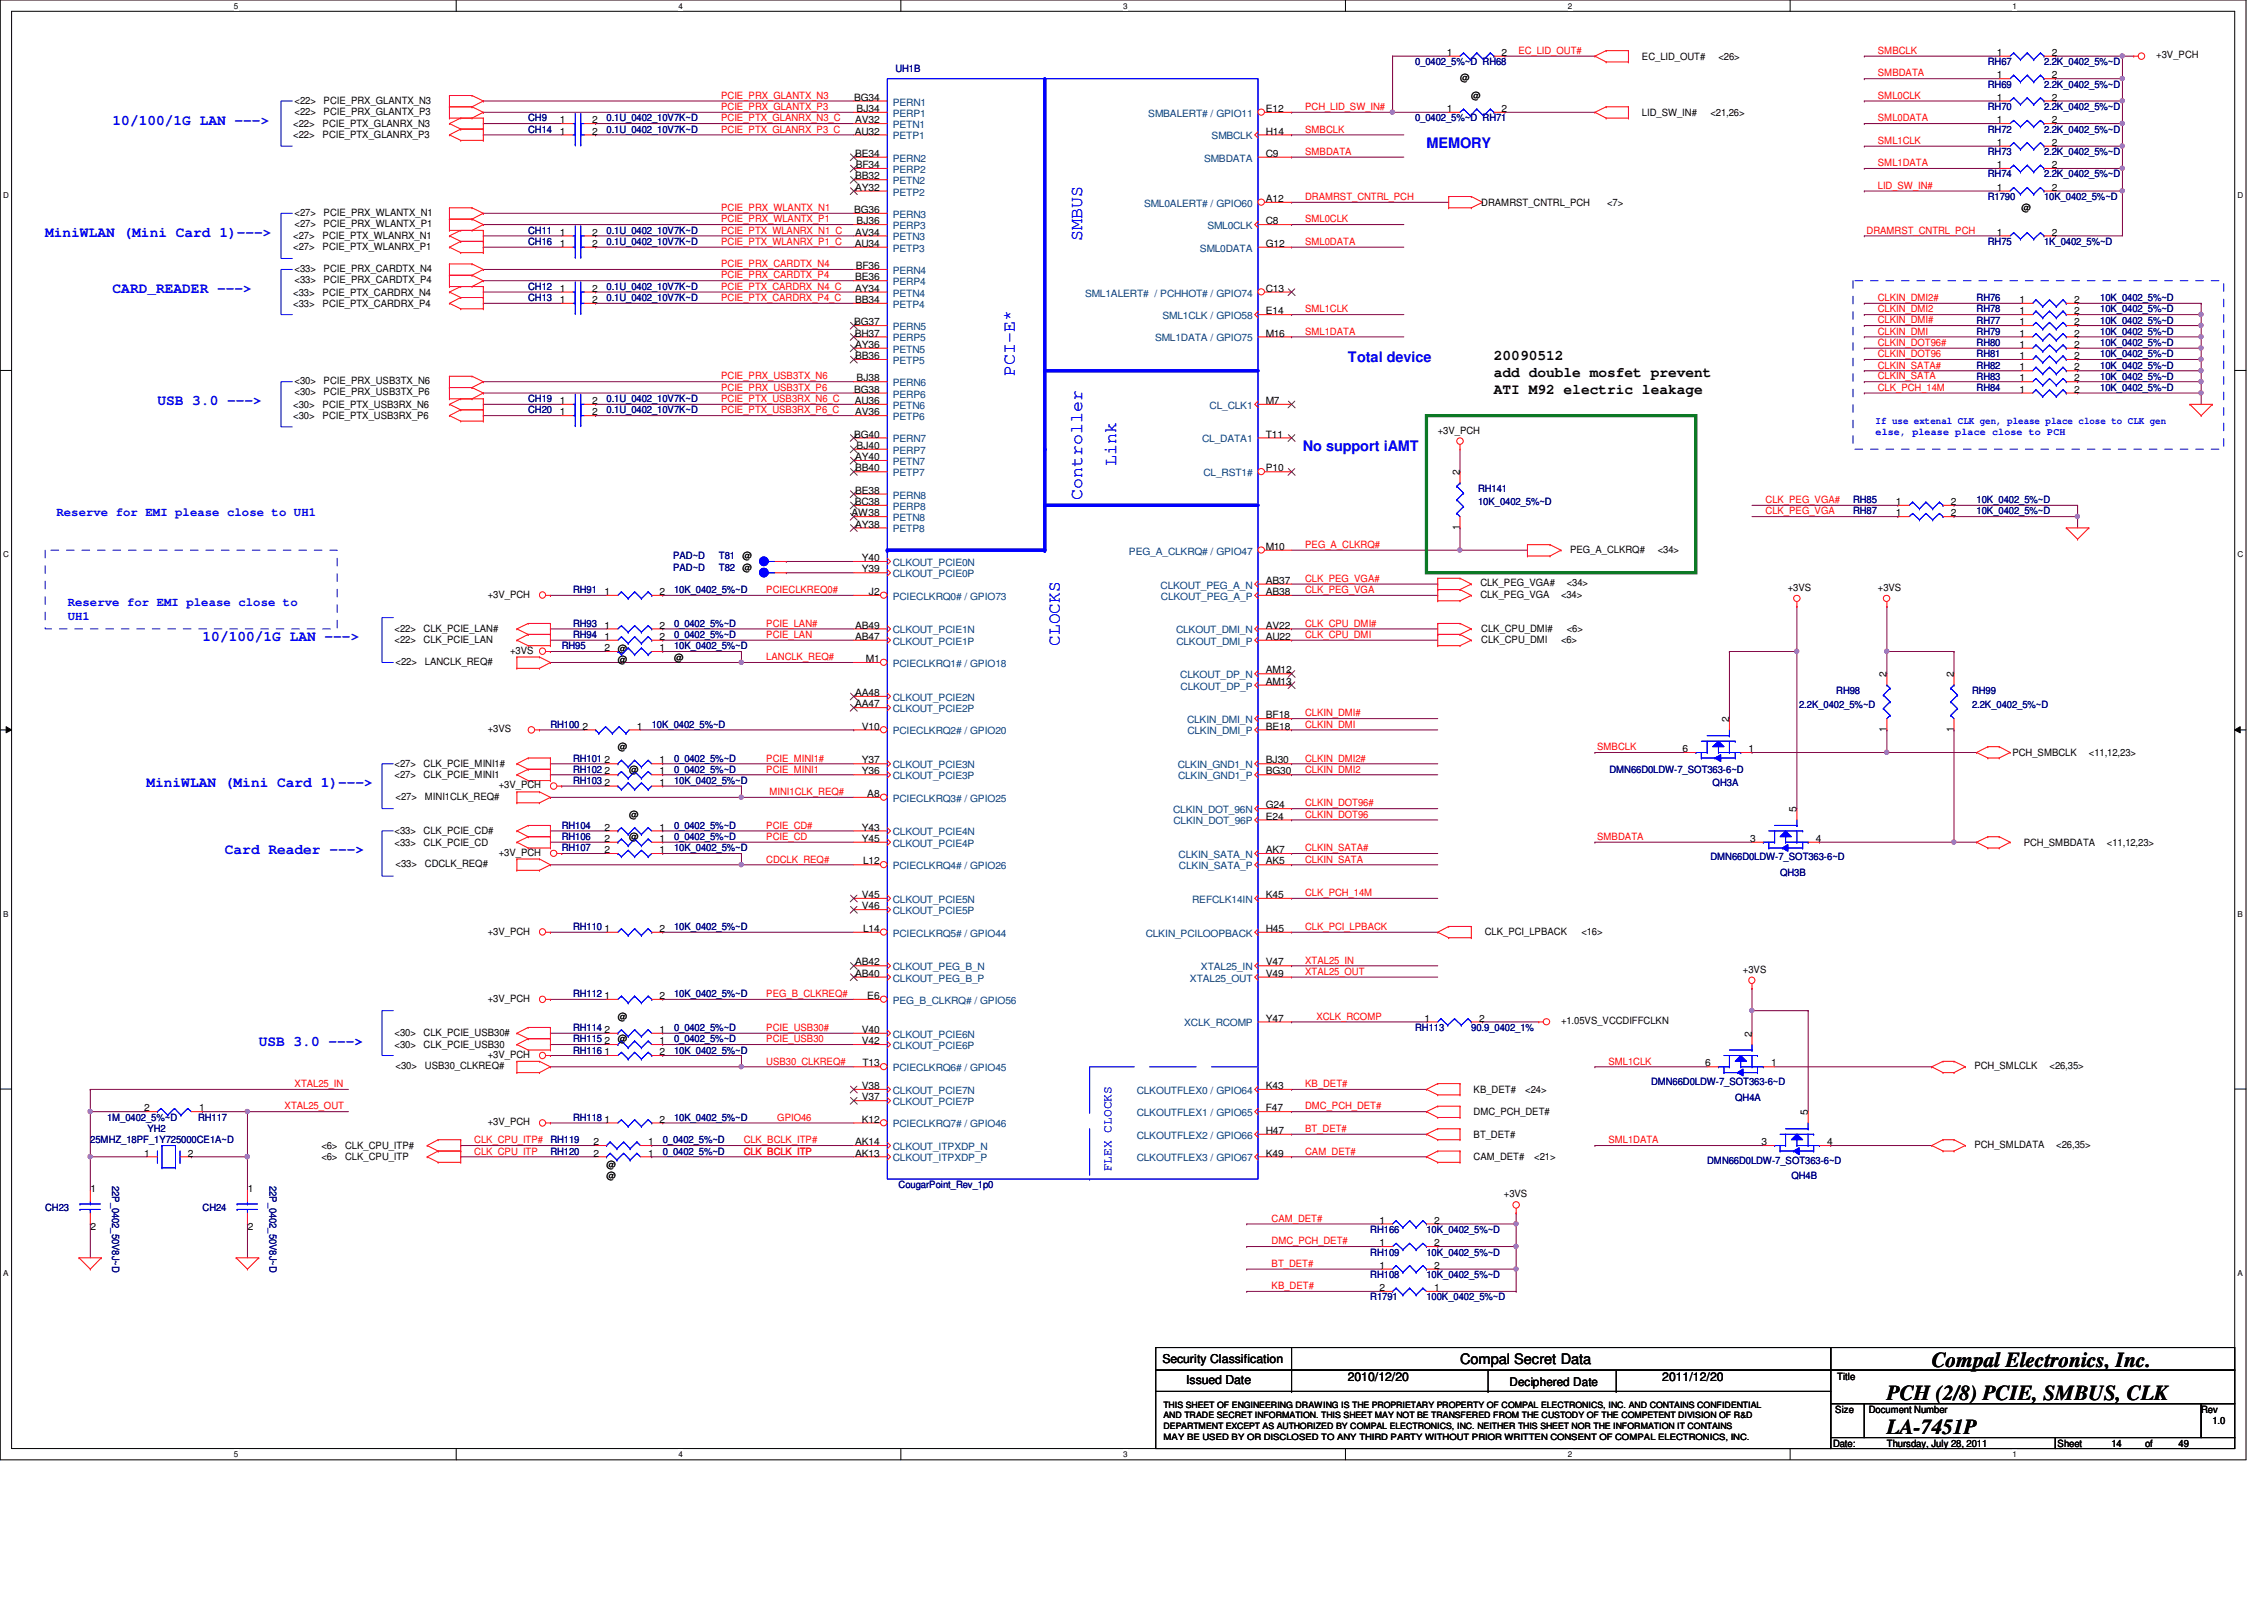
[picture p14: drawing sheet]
<svg xmlns="http://www.w3.org/2000/svg" width="297mm" height="210mm" viewBox="0 0 297 210" stroke-linecap="round" stroke-linejoin="round" font-family="sans-serif">
<defs><g id="words">
<g font-size="2.8">
<text x="253.4" y="179.3">Compal Electronics, Inc.</text>
<text x="247.6" y="183.7">PCH (2/8) PCIE, SMBUS, CLK</text>
<text x="247.6" y="188.1">LA-7451P</text>
</g>
<g font-size="2.3" fill="#00f">
<text x="142" y="31.7" transform="rotate(-90 142 31.7)">SMBUS</text>
<text x="133.1" y="49.4" transform="rotate(-90 133.1 49.4)">PCI-E*</text>
<text x="142" y="65.6" transform="rotate(-90 142 65.6)">Controller</text>
<text x="146.4" y="61.1" transform="rotate(-90 146.4 61.1)">Link</text>
<text x="139.1" y="84.7" transform="rotate(-90 139.1 84.7)">CLOCKS</text>
</g>
<g font-size="1.9" fill="#00f">
<text x="14.8" y="16.3">10/100/1G LAN ---&gt;</text>
<text x="187.2" y="19.5">MEMORY</text>
<text x="5.9" y="31.1">MiniWLAN (Mini Card 1)---&gt;</text>
<text x="14.8" y="38.4">CARD_READER ---&gt;</text>
<text x="176.8" y="47.5">Total device</text>
<text x="20.7" y="53.2">USB 3.0 ---&gt;</text>
<text x="170.9" y="59.2">No support iAMT</text>
<text x="26.6" y="84.1">10/100/1G LAN ---&gt;</text>
<text x="19.2" y="103.3">MiniWLAN (Mini Card 1)---&gt;</text>
<text x="29.5" y="112.1">Card Reader ---&gt;</text>
<text x="33.9" y="137.2">USB 3.0 ---&gt;</text>
</g>
<g font-size="1.9">
<text x="196" y="47.3">20090512</text>
<text x="196" y="49.5">add double mosfet prevent</text>
<text x="196" y="51.7">ATI M92 electric leakage</text>
<text x="191.6" y="178.9">Compal Secret Data</text>
</g>
<g font-size="1.6" fill="#00f">
<text x="7.4" y="67.6">Reserve for EMI please close to UH1</text>
<text x="8.9" y="79.5">Reserve for EMI please close to</text>
<text x="8.9" y="81.3">UH1</text>
<text x="145.8" y="153.7" transform="rotate(-90 145.8 153.7)">FLEX CLOCKS</text>
</g>
<g font-size="1.6">
<text x="152.5" y="178.8">Security Classification</text>
<text x="155.6" y="181.6">Issued Date</text>
<text x="176.8" y="181.2">2010/12/20</text>
<text x="198" y="181.8">Deciphered Date</text>
<text x="218.1" y="181.2">2011/12/20</text>
</g>
<g font-size="1.3" fill="#000080">
<text x="117.5" y="9.4">UH1B</text>
<text x="185.7" y="8.6">0_0402_5%~D RH68</text>
<text x="260.8" y="11.5">RH69</text>
<text x="260.8" y="8.6">RH67</text>
<text x="268.2" y="11.5">2.2K_0402_5%~D</text>
<text x="268.2" y="8.6">2.2K_0402_5%~D</text>
<text x="69.3" y="17.4">CH14</text>
<text x="69.3" y="15.9">CH9</text>
<text x="79.6" y="15.9">0.1U_0402_10V7K~D</text>
<text x="79.6" y="17.4">0.1U_0402_10V7K~D</text>
<text x="185.7" y="15.9">0_0402_5%~D RH71</text>
<text x="260.8" y="14.4">RH70</text>
<text x="260.8" y="17.4">RH72</text>
<text x="268.2" y="14.4">2.2K_0402_5%~D</text>
<text x="268.2" y="17.4">2.2K_0402_5%~D</text>
<text x="260.8" y="20.4">RH73</text>
<text x="260.8" y="23.3">RH74</text>
<text x="268.2" y="20.4">2.2K_0402_5%~D</text>
<text x="268.2" y="23.3">2.2K_0402_5%~D</text>
<text x="260.8" y="26.2">R1790</text>
<text x="268.2" y="26.2">10K_0402_5%~D</text>
<text x="69.3" y="30.6">CH11</text>
<text x="69.3" y="32.1">CH16</text>
<text x="79.6" y="30.6">0.1U_0402_10V7K~D</text>
<text x="79.6" y="32.1">0.1U_0402_10V7K~D</text>
<text x="260.8" y="32.1">RH75</text>
<text x="268.2" y="32.1">1K_0402_5%~D</text>
<text x="69.3" y="39.5">CH13</text>
<text x="69.3" y="38">CH12</text>
<text x="79.6" y="39.5">0.1U_0402_10V7K~D</text>
<text x="79.6" y="38">0.1U_0402_10V7K~D</text>
<text x="259.3" y="41">RH78</text>
<text x="259.3" y="39.5">RH76</text>
<text x="275.5" y="41">10K_0402_5%~D</text>
<text x="275.5" y="39.5">10K_0402_5%~D</text>
<text x="259.3" y="45.4">RH80</text>
<text x="259.3" y="43.9">RH79</text>
<text x="259.3" y="46.9">RH81</text>
<text x="259.3" y="42.5">RH77</text>
<text x="275.5" y="45.4">10K_0402_5%~D</text>
<text x="275.5" y="43.9">10K_0402_5%~D</text>
<text x="275.5" y="46.9">10K_0402_5%~D</text>
<text x="275.5" y="42.5">10K_0402_5%~D</text>
<text x="69.3" y="52.7">CH19</text>
<text x="79.6" y="52.7">0.1U_0402_10V7K~D</text>
<text x="259.3" y="49.8">RH83</text>
<text x="259.3" y="48.3">RH82</text>
<text x="259.3" y="51.3">RH84</text>
<text x="275.5" y="49.8">10K_0402_5%~D</text>
<text x="275.5" y="48.3">10K_0402_5%~D</text>
<text x="275.5" y="51.3">10K_0402_5%~D</text>
<text x="69.3" y="54.2">CH20</text>
<text x="79.6" y="54.2">0.1U_0402_10V7K~D</text>
<text x="193.9" y="64.6">RH141</text>
<text x="243.1" y="66">RH85</text>
<text x="259.3" y="66">10K_0402_5%~D</text>
<text x="193.9" y="66.3">10K_0402_5%~D</text>
<text x="243.1" y="67.5">RH87</text>
<text x="259.3" y="67.5">10K_0402_5%~D</text>
<text x="75.2" y="77.8">RH91</text>
<text x="88.3" y="73.4">PAD~D</text>
<text x="88.3" y="74.8">PAD~D</text>
<text x="88.4" y="77.8">10K_0402_5%~D</text>
<text x="94.3" y="73.4">T81</text>
<text x="94.3" y="74.8">T82</text>
<text x="75.2" y="82.2">RH93</text>
<text x="75.2" y="83.7">RH94</text>
<text x="88.4" y="82.2">0_0402_5%~D</text>
<text x="88.4" y="83.7">0_0402_5%~D</text>
<text x="73.7" y="85.2">RH95</text>
<text x="88.4" y="85.2">10K_0402_5%~D</text>
<text x="72.2" y="95.5">RH100</text>
<text x="85.5" y="95.5">10K_0402_5%~D</text>
<text x="236" y="92.8">2.2K_0402_5%~D</text>
<text x="240.9" y="91.1">RH98</text>
<text x="258.7" y="91.1">RH99</text>
<text x="258.7" y="92.8">2.2K_0402_5%~D</text>
<text x="75.2" y="99.9">RH101</text>
<text x="75.2" y="101.4">RH102</text>
<text x="88.4" y="99.9">0_0402_5%~D</text>
<text x="88.4" y="101.4">0_0402_5%~D</text>
<text x="211.2" y="101.4">DMN66D0LDW-7_SOT363-6~D</text>
<text x="75.2" y="102.8">RH103</text>
<text x="88.4" y="102.8">10K_0402_5%~D</text>
<text x="224.7" y="103.1">QH3A</text>
<text x="73.7" y="110.2">RH106</text>
<text x="73.7" y="111.7">RH107</text>
<text x="73.7" y="108.8">RH104</text>
<text x="88.4" y="110.2">0_0402_5%~D</text>
<text x="88.4" y="111.7">10K_0402_5%~D</text>
<text x="88.4" y="108.8">0_0402_5%~D</text>
<text x="224.4" y="112.9">DMN66D0LDW-7_SOT363-6~D</text>
<text x="233.5" y="114.9">QH3B</text>
<text x="75.2" y="122">RH110</text>
<text x="88.4" y="122">10K_0402_5%~D</text>
<text x="75.2" y="130.9">RH112</text>
<text x="88.4" y="130.9">10K_0402_5%~D</text>
<text x="75.2" y="135.3">RH114</text>
<text x="75.2" y="136.7">RH115</text>
<text x="88.4" y="135.3">0_0402_5%~D</text>
<text x="88.4" y="136.7">0_0402_5%~D</text>
<text x="185.7" y="135.3">RH113</text>
<text x="193" y="135.3">90.9_0402_1%</text>
<text x="75.2" y="138.2">RH116</text>
<text x="88.4" y="138.2">10K_0402_5%~D</text>
<text x="216.6" y="142.3">DMN66D0LDW-7_SOT363-6~D</text>
<text x="11.9" y="150">25MHZ_18PF_1Y725000CE1A~D</text>
<text x="14.1" y="147">1M_0402_5%~D</text>
<text x="19.3" y="148.5">YH2</text>
<text x="26" y="147">RH117</text>
<text x="72.2" y="150">RH119</text>
<text x="75.2" y="147">RH118</text>
<text x="86.9" y="150">0_0402_5%~D</text>
<text x="88.4" y="147">10K_0402_5%~D</text>
<text x="227.7" y="144.4">QH4A</text>
<text x="14.7" y="155.6" transform="rotate(90 14.7 155.6)">22P_0402_50V8J~D</text>
<text x="35.3" y="155.6" transform="rotate(90 35.3 155.6)">22P_0402_50V8J~D</text>
<text x="72.2" y="151.5">RH120</text>
<text x="86.9" y="151.5">0_0402_5%~D</text>
<text x="117.9" y="155.9">CougarPoint_Rev_1p0</text>
<text x="224" y="152.7">DMN66D0LDW-7_SOT363-6~D</text>
<text x="235" y="154.7">QH4B</text>
<text x="5.9" y="158.8">CH23</text>
<text x="26.6" y="158.8">CH24</text>
<text x="179.8" y="161.8">RH166</text>
<text x="187.2" y="161.8">10K_0402_5%~D</text>
<text x="179.8" y="167.7">RH108</text>
<text x="179.8" y="164.7">RH109</text>
<text x="187.2" y="167.7">10K_0402_5%~D</text>
<text x="187.2" y="164.7">10K_0402_5%~D</text>
<text x="179.8" y="170.6">R1791</text>
<text x="187.2" y="170.6">100K_0402_5%~D</text>
</g>
<g font-size="1.3">
<text x="189.8" y="7.3">1</text>
<text x="191.6" y="10.6">@</text>
<text x="197" y="7.3">2</text>
<text x="215.4" y="7.8">EC_LID_OUT#</text>
<text x="225.5" y="7.8">&lt;26&gt;</text>
<text x="262" y="10.3">1</text>
<text x="262" y="7.3">1</text>
<text x="269.2" y="10.3">2</text>
<text x="269.2" y="7.3">2</text>
<text x="282.9" y="7.7">+3V_PCH</text>
<text x="38.5" y="16.7">&lt;22&gt;</text>
<text x="38.6" y="13.6">&lt;22&gt;</text>
<text x="38.6" y="15">&lt;22&gt;</text>
<text x="42.3" y="16.7">PCIE_PTX_GLANRX_N3</text>
<text x="42.5" y="13.6">PCIE_PRX_GLANTX_N3</text>
<text x="42.5" y="15">PCIE_PRX_GLANTX_P3</text>
<text x="73.4" y="17.7">1</text>
<text x="73.4" y="16.2">1</text>
<text x="77.7" y="17.7">2</text>
<text x="77.7" y="16.2">2</text>
<text x="112.1" y="13.2">BG34</text>
<text x="112.1" y="17.7">AU32</text>
<text x="112.2" y="16.2">AV32</text>
<text x="112.4" y="14.7">BJ34</text>
<text x="166.1" y="14.7">E12</text>
<text x="166.1" y="17.7">H14</text>
<text x="189.8" y="14.7">1</text>
<text x="193" y="13">@</text>
<text x="197" y="14.7">2</text>
<text x="215.4" y="15.2">LID_SW_IN#</text>
<text x="224.4" y="15.2">&lt;21,26&gt;</text>
<text x="262" y="13.2">1</text>
<text x="262" y="16.2">1</text>
<text x="269.2" y="13.2">2</text>
<text x="269.2" y="16.2">2</text>
<text x="38.5" y="18.1">&lt;22&gt;</text>
<text x="42.3" y="18.1">PCIE_PTX_GLANRX_P3</text>
<text x="112.2" y="20.6">BE34</text>
<text x="112.2" y="23.5">BB32</text>
<text x="112.3" y="22.1">BF34</text>
<text x="166.1" y="20.6">C9</text>
<text x="262" y="19.1">1</text>
<text x="262" y="22.1">1</text>
<text x="269.2" y="19.1">2</text>
<text x="269.2" y="22.1">2</text>
<text x="38.6" y="28.3">&lt;27&gt;</text>
<text x="38.6" y="29.8">&lt;27&gt;</text>
<text x="42.5" y="28.3">PCIE_PRX_WLANTX_N1</text>
<text x="42.5" y="29.8">PCIE_PRX_WLANTX_P1</text>
<text x="112.1" y="27.9">BG36</text>
<text x="112.2" y="25">AY32</text>
<text x="112.4" y="29.4">BJ36</text>
<text x="166.1" y="26.5">A12</text>
<text x="166.1" y="29.4">C8</text>
<text x="194.3" y="27">DRAMRST_CNTRL_PCH</text>
<text x="210.9" y="27">&lt;7&gt;</text>
<text x="262" y="25">1</text>
<text x="265.2" y="27.7">@</text>
<text x="269.2" y="25">2</text>
<text x="38.5" y="31.4">&lt;27&gt;</text>
<text x="38.5" y="32.9">&lt;27&gt;</text>
<text x="38.6" y="35.7">&lt;33&gt;</text>
<text x="42.3" y="31.4">PCIE_PTX_WLANRX_N1</text>
<text x="42.3" y="32.9">PCIE_PTX_WLANRX_P1</text>
<text x="42.5" y="35.7">PCIE_PRX_CARDTX_N4</text>
<text x="73.4" y="30.9">1</text>
<text x="73.4" y="32.4">1</text>
<text x="77.7" y="30.9">2</text>
<text x="77.7" y="32.4">2</text>
<text x="112.1" y="32.4">AU34</text>
<text x="112.2" y="30.9">AV34</text>
<text x="112.3" y="35.3">BF36</text>
<text x="166.1" y="32.4">G12</text>
<text x="262" y="30.9">1</text>
<text x="269.2" y="30.9">2</text>
<text x="38.5" y="38.8">&lt;33&gt;</text>
<text x="38.5" y="40.2">&lt;33&gt;</text>
<text x="38.6" y="37.1">&lt;33&gt;</text>
<text x="42.3" y="38.8">PCIE_PTX_CARDRX_N4</text>
<text x="42.3" y="40.2">PCIE_PTX_CARDRX_P4</text>
<text x="42.5" y="37.1">PCIE_PRX_CARDTX_P4</text>
<text x="73.4" y="39.8">1</text>
<text x="73.4" y="38.3">1</text>
<text x="77.7" y="39.8">2</text>
<text x="77.7" y="38.3">2</text>
<text x="112.2" y="36.8">BE36</text>
<text x="112.2" y="38.3">AY34</text>
<text x="112.2" y="39.8">BB34</text>
<text x="166.1" y="38.3">C13</text>
<text x="166.1" y="41.2">E14</text>
<text x="265" y="41.2">1</text>
<text x="265" y="39.8">1</text>
<text x="272.1" y="41.2">2</text>
<text x="272.1" y="39.8">2</text>
<text x="112.1" y="42.7">BG37</text>
<text x="112.1" y="44.2">BH37</text>
<text x="112.2" y="45.6">AY36</text>
<text x="112.2" y="47.1">BB36</text>
<text x="166.1" y="44.2">M16</text>
<text x="265" y="45.6">1</text>
<text x="265" y="44.2">1</text>
<text x="265" y="47.1">1</text>
<text x="265" y="42.7">1</text>
<text x="272.1" y="45.6">2</text>
<text x="272.1" y="44.2">2</text>
<text x="272.1" y="47.1">2</text>
<text x="272.1" y="42.7">2</text>
<text x="38.5" y="53.5">&lt;30&gt;</text>
<text x="38.6" y="50.4">&lt;30&gt;</text>
<text x="38.6" y="51.9">&lt;30&gt;</text>
<text x="42.3" y="53.5">PCIE_PTX_USB3RX_N6</text>
<text x="42.5" y="50.4">PCIE_PRX_USB3TX_N6</text>
<text x="42.5" y="51.9">PCIE_PRX_USB3TX_P6</text>
<text x="73.4" y="53">1</text>
<text x="77.7" y="53">2</text>
<text x="112.1" y="51.5">BG38</text>
<text x="112.1" y="53">AU36</text>
<text x="112.4" y="50">BJ38</text>
<text x="166.1" y="53">M7</text>
<text x="265" y="50">1</text>
<text x="265" y="48.6">1</text>
<text x="265" y="51.5">1</text>
<text x="272.1" y="50">2</text>
<text x="272.1" y="48.6">2</text>
<text x="272.1" y="51.5">2</text>
<text x="38.5" y="54.9">&lt;30&gt;</text>
<text x="42.3" y="54.9">PCIE_PTX_USB3RX_P6</text>
<text x="73.4" y="54.5">1</text>
<text x="77.7" y="54.5">2</text>
<text x="112.1" y="57.4">BG40</text>
<text x="112.2" y="54.5">AV36</text>
<text x="112.4" y="58.9">BJ40</text>
<text x="166.1" y="57.4">T11</text>
<text x="188.6" y="56.9">+3V_PCH</text>
<text x="112.2" y="64.8">BE38</text>
<text x="112.2" y="60.4">AY40</text>
<text x="112.2" y="61.8">BB40</text>
<text x="166.1" y="61.8">P10</text>
<text x="191.5" y="62.4" transform="rotate(-90 191.5 62.4)">2</text>
<text x="111.7" y="67.7">AW38</text>
<text x="112.1" y="66.3">BC38</text>
<text x="112.2" y="69.2">AY38</text>
<text x="191.5" y="69.6" transform="rotate(-90 191.5 69.6)">1</text>
<text x="248.7" y="67.7">1</text>
<text x="248.7" y="66.3">1</text>
<text x="255.9" y="67.7">2</text>
<text x="255.9" y="66.3">2</text>
<text x="97.4" y="73.4">@</text>
<text x="97.4" y="74.8">@</text>
<text x="113.1" y="73.6">Y40</text>
<text x="113.1" y="75.1">Y39</text>
<text x="166.1" y="76.6">AB37</text>
<text x="166.1" y="72.1">M10</text>
<text x="194.2" y="76.9">CLK_PEG_VGA#</text>
<text x="205.6" y="76.9">&lt;34&gt;</text>
<text x="206" y="72.5">PEG_A_CLKRQ#</text>
<text x="217.5" y="72.5">&lt;34&gt;</text>
<text x="234.6" y="77.5">+3VS</text>
<text x="246.4" y="77.5">+3VS</text>
<text x="51.8" y="83">&lt;22&gt;</text>
<text x="55.6" y="83">CLK_PCIE_LAN#</text>
<text x="64" y="78.4">+3V_PCH</text>
<text x="79.3" y="82.5">1</text>
<text x="79.3" y="83.9">1</text>
<text x="79.3" y="78.1">1</text>
<text x="86.5" y="82.5">2</text>
<text x="86.5" y="83.9">2</text>
<text x="86.5" y="78.1">2</text>
<text x="112.2" y="82.5">AB49</text>
<text x="112.2" y="83.9">AB47</text>
<text x="114" y="78.1">J2</text>
<text x="166.1" y="78.1">AB38</text>
<text x="166.1" y="82.5">AV22</text>
<text x="166.1" y="83.9">AU22</text>
<text x="194.2" y="78.4">CLK_PEG_VGA</text>
<text x="194.3" y="83">CLK_CPU_DMI#</text>
<text x="204.8" y="78.4">&lt;34&gt;</text>
<text x="205.6" y="83">&lt;6&gt;</text>
<text x="51.8" y="84.4">&lt;22&gt;</text>
<text x="51.9" y="87.2">&lt;22&gt;</text>
<text x="55.6" y="84.4">CLK_PCIE_LAN</text>
<text x="55.7" y="87.2">LANCLK_REQ#</text>
<text x="66.9" y="85.8">+3VS</text>
<text x="79.3" y="85.4">2</text>
<text x="81.1" y="85.5">@</text>
<text x="81.1" y="87">@</text>
<text x="86.5" y="85.4">1</text>
<text x="88.4" y="86.7">@</text>
<text x="113.6" y="86.9">M1</text>
<text x="166.1" y="89.8">AM13</text>
<text x="166.1" y="88.3">AM12</text>
<text x="194.3" y="84.4">CLK_CPU_DMI</text>
<text x="204.8" y="84.4">&lt;6&gt;</text>
<text x="247.5" y="88.9" transform="rotate(-90 247.5 88.9)">2</text>
<text x="256.3" y="88.9" transform="rotate(-90 256.3 88.9)">2</text>
<text x="76.4" y="95.7">2</text>
<text x="83.6" y="95.7">1</text>
<text x="112.2" y="91.3">AA48</text>
<text x="112.2" y="92.8">AA47</text>
<text x="113.1" y="95.7">V10</text>
<text x="166.1" y="94.2">BF18</text>
<text x="166.1" y="95.7">BE18</text>
<text x="226.9" y="94.7" transform="rotate(-90 226.9 94.7)">2</text>
<text x="51.8" y="100.6">&lt;27&gt;</text>
<text x="55.6" y="100.6">CLK_PCIE_MINI1#</text>
<text x="64" y="96.1">+3VS</text>
<text x="79.3" y="100.2">2</text>
<text x="79.3" y="101.6">2</text>
<text x="81.1" y="98.4">@</text>
<text x="82.5" y="101.4">@</text>
<text x="86.5" y="100.2">1</text>
<text x="86.5" y="101.6">1</text>
<text x="113.1" y="100.2">Y37</text>
<text x="113.1" y="101.6">Y36</text>
<text x="166.1" y="100.2">BJ30</text>
<text x="166.1" y="101.6">BG30</text>
<text x="220.8" y="98.7">6</text>
<text x="229.4" y="98.7">1</text>
<text x="247.5" y="96.1" transform="rotate(-90 247.5 96.1)">1</text>
<text x="256.3" y="96.1" transform="rotate(-90 256.3 96.1)">1</text>
<text x="264" y="99.1">PCH_SMBCLK</text>
<text x="274.1" y="99.1">&lt;11,12,23&gt;</text>
<text x="51.8" y="102.1">&lt;27&gt;</text>
<text x="51.9" y="104.9">&lt;27&gt;</text>
<text x="55.6" y="102.1">CLK_PCIE_MINI1</text>
<text x="55.7" y="104.9">MINI1CLK_REQ#</text>
<text x="65.4" y="103.4">+3V_PCH</text>
<text x="79.3" y="103.1">2</text>
<text x="82.5" y="107.3">@</text>
<text x="86.5" y="103.1">1</text>
<text x="113.8" y="104.6">A8</text>
<text x="166.1" y="106">G24</text>
<text x="166.1" y="107.5">E24</text>
<text x="235.7" y="106.6" transform="rotate(-90 235.7 106.6)">5</text>
<text x="51.8" y="111">&lt;33&gt;</text>
<text x="51.8" y="109.5">&lt;33&gt;</text>
<text x="51.9" y="113.7">&lt;33&gt;</text>
<text x="55.6" y="111">CLK_PCIE_CD</text>
<text x="55.6" y="109.5">CLK_PCIE_CD#</text>
<text x="55.7" y="113.7">CDCLK_REQ#</text>
<text x="65.4" y="112.3">+3V_PCH</text>
<text x="79.3" y="110.4">2</text>
<text x="79.3" y="111.9">2</text>
<text x="79.3" y="109">2</text>
<text x="82.5" y="110.2">@</text>
<text x="86.5" y="110.4">1</text>
<text x="86.5" y="111.9">1</text>
<text x="86.5" y="109">1</text>
<text x="113.1" y="109">Y43</text>
<text x="113.1" y="110.4">Y45</text>
<text x="113.2" y="113.4">L12</text>
<text x="166.1" y="111.9">AK7</text>
<text x="166.1" y="113.4">AK5</text>
<text x="229.6" y="110.4">3</text>
<text x="238.2" y="110.4">4</text>
<text x="265.5" y="111">PCH_SMBDATA</text>
<text x="276.4" y="111">&lt;11,12,23&gt;</text>
<text x="113.1" y="117.8">V45</text>
<text x="113.1" y="119.3">V46</text>
<text x="166.1" y="117.8">K45</text>
<text x="64" y="122.6">+3V_PCH</text>
<text x="79.3" y="122.3">1</text>
<text x="86.5" y="122.3">2</text>
<text x="113.2" y="122.3">L14</text>
<text x="166.1" y="122.3">H45</text>
<text x="194.8" y="122.7">CLK_PCI_LPBACK</text>
<text x="207.5" y="122.7">&lt;16&gt;</text>
<text x="64" y="131.4">+3V_PCH</text>
<text x="79.3" y="131.1">1</text>
<text x="86.5" y="131.1">2</text>
<text x="112.2" y="128.1">AB40</text>
<text x="112.2" y="126.7">AB42</text>
<text x="113.8" y="131.1">E6</text>
<text x="166.1" y="126.7">V47</text>
<text x="166.1" y="128.1">V49</text>
<text x="228.7" y="127.6">+3VS</text>
<text x="51.8" y="136">&lt;30&gt;</text>
<text x="51.8" y="137.5">&lt;30&gt;</text>
<text x="55.6" y="136">CLK_PCIE_USB30#</text>
<text x="55.6" y="137.5">CLK_PCIE_USB30</text>
<text x="79.3" y="135.5">2</text>
<text x="79.3" y="137">2</text>
<text x="81.1" y="133.8">@</text>
<text x="81.1" y="136.7">@</text>
<text x="86.5" y="135.5">1</text>
<text x="86.5" y="137">1</text>
<text x="113.1" y="135.5">V40</text>
<text x="113.1" y="137">V42</text>
<text x="166.1" y="134">Y47</text>
<text x="186.9" y="134">1</text>
<text x="194.1" y="134">2</text>
<text x="204.8" y="134.4">+1.05VS_VCCDIFFCLKN</text>
<text x="229.8" y="136" transform="rotate(-90 229.8 136)">2</text>
<text x="51.9" y="140.3">&lt;30&gt;</text>
<text x="55.7" y="140.3">USB30_CLKREQ#</text>
<text x="64" y="138.8">+3V_PCH</text>
<text x="79.3" y="138.4">1</text>
<text x="86.5" y="138.4">2</text>
<text x="113.1" y="142.9">V38</text>
<text x="113.2" y="139.9">T13</text>
<text x="166.1" y="142.9">K43</text>
<text x="193.3" y="143.3">KB_DET#</text>
<text x="200.1" y="143.3">&lt;24&gt;</text>
<text x="223.7" y="139.9">6</text>
<text x="232.4" y="139.9">1</text>
<text x="259" y="140.3">PCH_SMLCLK</text>
<text x="268.9" y="140.3">&lt;26,35&gt;</text>
<text x="18.9" y="145.8">2</text>
<text x="26.1" y="145.8">1</text>
<text x="64" y="147.6">+3V_PCH</text>
<text x="79.3" y="147.3">1</text>
<text x="86.5" y="147.3">2</text>
<text x="113.1" y="147.3">K12</text>
<text x="113.1" y="144.4">V37</text>
<text x="166.1" y="145.8">F47</text>
<text x="166.1" y="148.8">H47</text>
<text x="193.3" y="146.3">DMC_PCH_DET#</text>
<text x="193.3" y="149.3">BT_DET#</text>
<text x="237.2" y="146.3" transform="rotate(-90 237.2 146.3)">5</text>
<text x="18.9" y="151.7">1</text>
<text x="24.6" y="151.7">2</text>
<text x="42.2" y="150.7">&lt;6&gt;</text>
<text x="42.2" y="152.2">&lt;6&gt;</text>
<text x="45.3" y="150.7">CLK_CPU_ITP#</text>
<text x="45.3" y="152.2">CLK_CPU_ITP</text>
<text x="77.8" y="150.2">2</text>
<text x="77.8" y="151.7">2</text>
<text x="79.6" y="153.2">@</text>
<text x="79.6" y="154.7">@</text>
<text x="85" y="150.2">1</text>
<text x="85" y="151.7">1</text>
<text x="112.2" y="150.2">AK14</text>
<text x="112.2" y="151.7">AK13</text>
<text x="166.1" y="151.7">K49</text>
<text x="193.3" y="152.2">CAM_DET#</text>
<text x="201.3" y="152.2">&lt;21&gt;</text>
<text x="231.1" y="150.2">3</text>
<text x="239.7" y="150.2">4</text>
<text x="259" y="150.6">PCH_SMLDATA</text>
<text x="269.8" y="150.6">&lt;26,35&gt;</text>
<text x="11.9" y="156.3">1</text>
<text x="11.9" y="161.3">2</text>
<text x="32.5" y="156.3">1</text>
<text x="32.5" y="161.3">2</text>
<text x="181" y="160.5">1</text>
<text x="188.2" y="160.5">2</text>
<text x="197.3" y="157.1">+3VS</text>
<text x="181" y="166.5">1</text>
<text x="181" y="163.5">1</text>
<text x="188.2" y="166.5">2</text>
<text x="188.2" y="163.5">2</text>
<text x="181" y="169.4">2</text>
<text x="188.2" y="169.4">1</text>
<text x="240.8" y="185.3">Size</text>
<text x="241" y="181.1">Title</text>
<text x="245.2" y="185.3">Document Number</text>
<text x="288.8" y="185.3">Rev</text>
<text x="240.5" y="189.8">Date:</text>
<text x="247.6" y="189.8">Thursday, July 28, 2011</text>
<text x="270" y="189.8">Sheet</text>
<text x="277" y="189.8">14</text>
<text x="281.4" y="189.8">of</text>
<text x="285.8" y="189.8">49</text>
<text x="290.3" y="186.8">1.0</text>
</g>
<g font-size="1.3" fill="#f00">
<text x="199.2" y="7.1">EC_LID_OUT#</text>
<text x="246.4" y="7.1">SMBCLK</text>
<text x="246.4" y="10">SMBDATA</text>
<text x="94.6" y="14.4">PCIE_PRX_GLANTX_P3</text>
<text x="94.6" y="13">PCIE_PRX_GLANTX_N3</text>
<text x="94.6" y="17.4">PCIE_PTX_GLANRX_P3_C</text>
<text x="94.6" y="15.9">PCIE_PTX_GLANRX_N3_C</text>
<text x="171.2" y="17.4">SMBCLK</text>
<text x="171.2" y="14.4">PCH_LID_SW_IN#</text>
<text x="246.4" y="13">SML0CLK</text>
<text x="246.4" y="15.9">SML0DATA</text>
<text x="171.2" y="20.3">SMBDATA</text>
<text x="246.4" y="18.9">SML1CLK</text>
<text x="246.4" y="21.8">SML1DATA</text>
<text x="94.6" y="29.2">PCIE_PRX_WLANTX_P1</text>
<text x="94.6" y="27.7">PCIE_PRX_WLANTX_N1</text>
<text x="171.2" y="29.2">SML0CLK</text>
<text x="171.2" y="26.2">DRAMRST_CNTRL_PCH</text>
<text x="246.4" y="24.8">LID_SW_IN#</text>
<text x="94.6" y="35.1">PCIE_PRX_CARDTX_N4</text>
<text x="94.6" y="32.1">PCIE_PTX_WLANRX_P1_C</text>
<text x="94.6" y="30.6">PCIE_PTX_WLANRX_N1_C</text>
<text x="171.2" y="32.1">SML0DATA</text>
<text x="244.9" y="30.6">DRAMRST_CNTRL_PCH</text>
<text x="94.6" y="36.5">PCIE_PRX_CARDTX_P4</text>
<text x="94.6" y="39.5">PCIE_PTX_CARDRX_P4_C</text>
<text x="94.6" y="38">PCIE_PTX_CARDRX_N4_C</text>
<text x="171.2" y="41">SML1CLK</text>
<text x="246.4" y="39.5">CLKIN_DMI2#</text>
<text x="246.4" y="41">CLKIN_DMI2</text>
<text x="171.2" y="43.9">SML1DATA</text>
<text x="246.4" y="42.4">CLKIN_DMI#</text>
<text x="246.4" y="43.9">CLKIN_DMI</text>
<text x="246.4" y="46.9">CLKIN_DOT96</text>
<text x="246.4" y="45.4">CLKIN_DOT96#</text>
<text x="94.6" y="51.3">PCIE_PRX_USB3TX_P6</text>
<text x="94.6" y="49.8">PCIE_PRX_USB3TX_N6</text>
<text x="94.6" y="52.7">PCIE_PTX_USB3RX_N6_C</text>
<text x="246.4" y="49.8">CLKIN_SATA</text>
<text x="246.4" y="48.3">CLKIN_SATA#</text>
<text x="246.4" y="51.3">CLK_PCH_14M</text>
<text x="94.6" y="54.2">PCIE_PTX_USB3RX_P6_C</text>
<text x="231.6" y="66">CLK_PEG_VGA#</text>
<text x="171.2" y="71.9">PEG_A_CLKRQ#</text>
<text x="231.6" y="67.5">CLK_PEG_VGA</text>
<text x="100.5" y="77.8">PCIECLKREQ0#</text>
<text x="171.2" y="77.8">CLK_PEG_VGA</text>
<text x="171.2" y="76.3">CLK_PEG_VGA#</text>
<text x="100.5" y="83.7">PCIE_LAN</text>
<text x="100.5" y="82.2">PCIE_LAN#</text>
<text x="171.2" y="83.7">CLK_CPU_DMI</text>
<text x="171.2" y="82.2">CLK_CPU_DMI#</text>
<text x="100.5" y="86.6">LANCLK_REQ#</text>
<text x="171.2" y="95.5">CLKIN_DMI</text>
<text x="171.2" y="94">CLKIN_DMI#</text>
<text x="100.5" y="101.3">PCIE_MINI1</text>
<text x="100.5" y="99.9">PCIE_MINI1#</text>
<text x="171.2" y="101.3">CLKIN_DMI2</text>
<text x="171.2" y="99.9">CLKIN_DMI2#</text>
<text x="209.5" y="98.4">SMBCLK</text>
<text x="101" y="104.3">MINI1CLK_REQ#</text>
<text x="171.2" y="107.3">CLKIN_DOT96</text>
<text x="171.2" y="105.8">CLKIN_DOT96#</text>
<text x="100.5" y="110.2">PCIE_CD</text>
<text x="100.5" y="113.2">CDCLK_REQ#</text>
<text x="100.5" y="108.7">PCIE_CD#</text>
<text x="171.2" y="113.2">CLKIN_SATA</text>
<text x="171.2" y="111.7">CLKIN_SATA#</text>
<text x="209.5" y="110.2">SMBDATA</text>
<text x="171.2" y="117.6">CLK_PCH_14M</text>
<text x="171.2" y="122">CLK_PCI_LPBACK</text>
<text x="100.5" y="130.8">PEG_B_CLKREQ#</text>
<text x="171.2" y="126.4">XTAL25_IN</text>
<text x="171.2" y="127.9">XTAL25_OUT</text>
<text x="100.5" y="136.7">PCIE_USB30</text>
<text x="100.5" y="135.3">PCIE_USB30#</text>
<text x="172.7" y="133.8">XCLK_RCOMP</text>
<text x="38.6" y="142.6">XTAL25_IN</text>
<text x="100.5" y="139.7">USB30_CLKREQ#</text>
<text x="171.2" y="142.6">KB_DET#</text>
<text x="211" y="139.7">SML1CLK</text>
<text x="37.3" y="145.5">XTAL25_OUT</text>
<text x="62.2" y="150">CLK_CPU_ITP#</text>
<text x="97.6" y="150">CLK_BCLK_ITP#</text>
<text x="102" y="147">GPIO46</text>
<text x="171.2" y="145.5">DMC_PCH_DET#</text>
<text x="171.2" y="148.5">BT_DET#</text>
<text x="211" y="150">SML1DATA</text>
<text x="62.2" y="151.5">CLK_CPU_ITP</text>
<text x="97.6" y="151.5">CLK_BCLK_ITP</text>
<text x="171.2" y="151.5">CAM_DET#</text>
<text x="166.8" y="160.3">CAM_DET#</text>
<text x="166.8" y="163.2">DMC_PCH_DET#</text>
<text x="166.8" y="166.2">BT_DET#</text>
<text x="166.8" y="169.1">KB_DET#</text>
</g>
<g font-size="1.3" fill="#004080">
<text x="117.1" y="13.8">PERN1</text>
<text x="117.1" y="15.3">PERP1</text>
<text x="117.1" y="16.8">PETN1</text>
<text x="150.7" y="15.3">SMBALERT# / GPIO11</text>
<text x="117.1" y="21.2">PERN2</text>
<text x="117.1" y="22.7">PERP2</text>
<text x="117.1" y="18.3">PETP1</text>
<text x="158" y="21.2">SMBDATA</text>
<text x="159" y="18.3">SMBCLK</text>
<text x="117.1" y="28.6">PERN3</text>
<text x="117.1" y="24.2">PETN2</text>
<text x="117.1" y="25.7">PETP2</text>
<text x="150.1" y="27.1">SML0ALERT# / GPIO60</text>
<text x="117.1" y="30.1">PERP3</text>
<text x="117.1" y="35.9">PERN4</text>
<text x="117.1" y="31.5">PETN3</text>
<text x="117.1" y="33">PETP3</text>
<text x="157.4" y="33">SML0DATA</text>
<text x="158.4" y="30.1">SML0CLK</text>
<text x="117.1" y="37.4">PERP4</text>
<text x="117.1" y="38.9">PETN4</text>
<text x="117.1" y="40.4">PETP4</text>
<text x="142.4" y="38.9">SML1ALERT# / PCHHOT# / GPIO74</text>
<text x="152.5" y="41.9">SML1CLK / GPIO58</text>
<text x="117.1" y="43.3">PERN5</text>
<text x="117.1" y="44.8">PERP5</text>
<text x="117.1" y="46.3">PETN5</text>
<text x="117.1" y="47.8">PETP5</text>
<text x="151.6" y="44.8">SML1DATA / GPIO75</text>
<text x="117.1" y="50.7">PERN6</text>
<text x="117.1" y="52.2">PERP6</text>
<text x="117.1" y="53.6">PETN6</text>
<text x="158.7" y="53.6">CL_CLK1</text>
<text x="117.1" y="58">PERN7</text>
<text x="117.1" y="59.5">PERP7</text>
<text x="117.1" y="55.1">PETP6</text>
<text x="157.7" y="58">CL_DATA1</text>
<text x="117.1" y="65.4">PERN8</text>
<text x="117.1" y="61">PETN7</text>
<text x="117.1" y="62.5">PETP7</text>
<text x="157.9" y="62.5">CL_RST1#</text>
<text x="117.1" y="66.9">PERP8</text>
<text x="117.1" y="68.4">PETN8</text>
<text x="117.1" y="69.9">PETP8</text>
<text x="117.1" y="74.3">CLKOUT_PCIE0N</text>
<text x="117.1" y="75.7">CLKOUT_PCIE0P</text>
<text x="148.1" y="72.8">PEG_A_CLKRQ# / GPIO47</text>
<text x="152.3" y="77.2">CLKOUT_PEG_A_N</text>
<text x="117.1" y="83.1">CLKOUT_PCIE1N</text>
<text x="117.1" y="78.7">PCIECLKRQ0# / GPIO73</text>
<text x="152.3" y="78.7">CLKOUT_PEG_A_P</text>
<text x="154.3" y="83.1">CLKOUT_DMI_N</text>
<text x="117.1" y="84.6">CLKOUT_PCIE1P</text>
<text x="117.1" y="87.5">PCIECLKRQ1# / GPIO18</text>
<text x="154.3" y="84.6">CLKOUT_DMI_P</text>
<text x="154.9" y="89">CLKOUT_DP_N</text>
<text x="117.1" y="91.9">CLKOUT_PCIE2N</text>
<text x="117.1" y="93.4">CLKOUT_PCIE2P</text>
<text x="154.9" y="90.5">CLKOUT_DP_P</text>
<text x="155.7" y="94.9">CLKIN_DMI_N</text>
<text x="117.1" y="100.8">CLKOUT_PCIE3N</text>
<text x="117.1" y="96.4">PCIECLKRQ2# / GPIO20</text>
<text x="154.5" y="100.8">CLKIN_GND1_N</text>
<text x="155.8" y="96.4">CLKIN_DMI_P</text>
<text x="117.1" y="102.2">CLKOUT_PCIE3P</text>
<text x="117.1" y="105.2">PCIECLKRQ3# / GPIO25</text>
<text x="153.9" y="106.7">CLKIN_DOT_96N</text>
<text x="154.6" y="102.2">CLKIN_GND1_P</text>
<text x="117.1" y="109.6">CLKOUT_PCIE4N</text>
<text x="117.1" y="111.1">CLKOUT_PCIE4P</text>
<text x="154" y="108.2">CLKIN_DOT_96P</text>
<text x="154.6" y="112.6">CLKIN_SATA_N</text>
<text x="117.1" y="118.4">CLKOUT_PCIE5N</text>
<text x="117.1" y="119.9">CLKOUT_PCIE5P</text>
<text x="117.1" y="114">PCIECLKRQ4# / GPIO26</text>
<text x="154.7" y="114">CLKIN_SATA_P</text>
<text x="156.4" y="118.4">REFCLK14IN</text>
<text x="117.1" y="122.9">PCIECLKRQ5# / GPIO44</text>
<text x="150.3" y="122.9">CLKIN_PCILOOPBACK</text>
<text x="117.1" y="131.7">PEG_B_CLKRQ# / GPIO56</text>
<text x="117.1" y="128.8">CLKOUT_PEG_B_P</text>
<text x="117.1" y="127.3">CLKOUT_PEG_B_N</text>
<text x="156.1" y="128.8">XTAL25_OUT</text>
<text x="157.6" y="127.3">XTAL25_IN</text>
<text x="117.1" y="136.1">CLKOUT_PCIE6N</text>
<text x="117.1" y="137.6">CLKOUT_PCIE6P</text>
<text x="155.4" y="134.7">XCLK_RCOMP</text>
<text x="117.1" y="143.5">CLKOUT_PCIE7N</text>
<text x="117.1" y="140.5">PCIECLKRQ6# / GPIO45</text>
<text x="149.1" y="143.5">CLKOUTFLEX0 / GPIO64</text>
<text x="117.1" y="147.9">PCIECLKRQ7# / GPIO46</text>
<text x="117.1" y="145">CLKOUT_PCIE7P</text>
<text x="149.1" y="146.4">CLKOUTFLEX1 / GPIO65</text>
<text x="149.1" y="149.4">CLKOUTFLEX2 / GPIO66</text>
<text x="117.1" y="150.9">CLKOUT_ITPXDP_N</text>
<text x="117.1" y="152.4">CLKOUT_ITPXDP_P</text>
<text x="149.1" y="152.4">CLKOUTFLEX3 / GPIO67</text>
</g>
<g font-size="1.3" fill="#00f">
<text x="246.1" y="55.6">If use extenal CLK gen, please place close to CLK gen</text>
<text x="246.1" y="57">else, please place close to PCH</text>
</g>
<g font-size="1.1">
<text x="30.7" y="1.1">5</text>
<text x="89" y="1.1">4</text>
<text x="147.4" y="1.1">3</text>
<text x="205.7" y="1.1">2</text>
<text x="264" y="1.1">1</text>
<text x=".4" y="26">D</text>
<text x="293.6" y="26">D</text>
<text x=".4" y="73.1">C</text>
<text x="293.6" y="73.1">C</text>
<text x=".4" y="120.3">B</text>
<text x="293.6" y="120.3">B</text>
<text x=".4" y="167.4">A</text>
<text x="293.6" y="167.4">A</text>
<text x="152.7" y="184.7">THIS SHEET OF ENGINEERING DRAWING IS THE PROPRIETARY PROPERTY OF COMPAL ELECTRONICS, INC. AND CONTAINS CONFIDENTIAL</text>
<text x="30.7" y="191.2">5</text>
<text x="89" y="191.2">4</text>
<text x="147.4" y="191.2">3</text>
<text x="152.7" y="187.5">DEPARTMENT EXCEPT AS AUTHORIZED BY COMPAL ELECTRONICS, INC. NEITHER THIS SHEET NOR THE INFORMATION IT CONTAINS</text>
<text x="152.7" y="188.8">MAY BE USED BY OR DISCLOSED TO ANY THIRD PARTY WITHOUT PRIOR WRITTEN CONSENT OF COMPAL ELECTRONICS, INC.</text>
<text x="152.7" y="186.1">AND TRADE SECRET INFORMATION. THIS SHEET MAY NOT BE TRANSFERED FROM THE CUSTODY OF THE COMPETENT DIVISION OF R&amp;D</text>
<text x="205.7" y="191.2">2</text>
<text x="264" y="191.2">1</text>
</g>
</g></defs>
<path d="M0 0h294.7v191.5h-294.7zM1.5 1.5h291.7v188.5h-291.7z" fill="none" stroke="#000" stroke-width=".13"/>
<g fill="#fff">
<path d="M30.7 .2h.6v1.2h-.6z"/>
<path d="M30.7 190.2h.6v1.2h-.6z"/>
</g>
<path d="M59.9 0v1.5M59.9 190v1.5" fill="none" stroke="#000" stroke-width=".13"/>
<g fill="#fff">
<path d="M89 .2h.6v1.2h-.6z"/>
<path d="M89 190.2h.6v1.2h-.6z"/>
</g>
<path d="M118.2 0v1.5M118.2 190v1.5" fill="none" stroke="#000" stroke-width=".13"/>
<g fill="#fff">
<path d="M147.4 .2h.6v1.2h-.6z"/>
<path d="M147.4 190.2h.6v1.2h-.6z"/>
</g>
<path d="M176.5 0v1.5M176.5 190v1.5" fill="none" stroke="#000" stroke-width=".13"/>
<g fill="#fff">
<path d="M205.7 .2h.6v1.2h-.6z"/>
<path d="M205.7 190.2h.6v1.2h-.6z"/>
</g>
<path d="M234.9 0v1.5M234.9 190v1.5" fill="none" stroke="#000" stroke-width=".13"/>
<g fill="#fff">
<path d="M264 .2h.6v1.2h-.6z"/>
<path d="M264 190.2h.6v1.2h-.6z"/>
<path d="M.4 25h.8v1.2h-.8z"/>
<path d="M293.6 25h.7v1.2h-.7z"/>
<path d="M.4 72.1h.8v1.2h-.8z"/>
<path d="M293.6 72.1h.7v1.2h-.7z"/>
</g>
<path d="M0 48.6h1.5M293.2 48.6h1.5" fill="none" stroke="#000" stroke-width=".13"/>
<g fill="#fff">
<path d="M.4 119.3h.7v1.2h-.7z"/>
<path d="M293.6 119.3h.7v1.2h-.7z"/>
</g>
<path d="M0 95.8h1.5M.8 95.3l.7 .5-.7 .3zM293.2 95.8l.7-.5v.8zM293.2 95.8h1.5" fill="none" stroke="#000" stroke-width=".13"/>
<path d="M.8 95.3l.7 .5-.7 .3zM293.2 95.8l.7-.5v.8z" fill="#000"/>
<g fill="#fff">
<path d="M.4 166.4h.7v1.2h-.7z"/>
<path d="M293.6 166.4h.7v1.2h-.7z"/>
</g>
<path d="M0 142.9h1.5M293.2 142.9h1.5" fill="none" stroke="#000" stroke-width=".13"/>
<path d="M182.7 14.7h.1M182.7 14.7h7.4" fill="none" stroke="#800040" stroke-width=".13"/>
<circle cx="182.7" cy="14.7" r=".29" fill="#f0f"/>
<circle cx="182.7" cy="14.7" r=".29" fill="none" stroke="#f0f" stroke-width=".13"/>
<path d="M169.5 17.7h.1M169.5 17.7h14.7M169.5 20.6h.1M169.5 20.6h14.7M32.5 151.8h.1M32.5 151.8v4.4" fill="none" stroke="#800040" stroke-width=".13"/>
<circle cx="32.4" cy="151.7" r=".29" fill="#f0f"/>
<circle cx="32.4" cy="151.7" r=".29" fill="none" stroke="#f0f" stroke-width=".13"/>
<path d="M11.9 151.8h.1M11.9 151.8h7.3M25.1 151.8h.1M25.1 151.8h7.4M32.5 145.8h.1M32.5 145.8h13.2M11.9 160.6h.1M11.9 160.6v4.4M32.5 160.6h.1M32.5 160.6v4.4" fill="none" stroke="#800040" stroke-width=".13"/>
<circle cx="32.4" cy="145.8" r=".29" fill="#f0f"/>
<circle cx="32.4" cy="145.8" r=".29" fill="none" stroke="#f0f" stroke-width=".13"/>
<path d="M32.5 145.8h.1M32.5 145.8v6" fill="none" stroke="#800040" stroke-width=".13"/>
<circle cx="32.4" cy="151.7" r=".29" fill="#f0f"/>
<circle cx="32.4" cy="151.7" r=".29" fill="none" stroke="#f0f" stroke-width=".13"/>
<path d="M11.9 145.8h.1M11.9 142.9h.1M11.9 151.8h.1M11.9 145.8h7.3M11.9 142.9h33.8M11.9 151.8v4.4" fill="none" stroke="#800040" stroke-width=".13"/>
<circle cx="11.8" cy="151.7" r=".29" fill="#f0f"/>
<circle cx="11.8" cy="151.7" r=".29" fill="none" stroke="#f0f" stroke-width=".13"/>
<path d="M169.5 126.7h.1M169.5 128.2h.1M169.5 126.7h19.1M169.5 128.2h19.1M11.9 142.9h.1M11.9 145.8h.1M11.9 142.9v8.9" fill="none" stroke="#800040" stroke-width=".13"/>
<circle cx="11.8" cy="145.8" r=".29" fill="#f0f"/>
<circle cx="11.8" cy="145.8" r=".29" fill="none" stroke="#f0f" stroke-width=".13"/>
<g fill="none" stroke="#800040" stroke-width=".13">
<path d="M244.6 7.4h.1M244.6 10.3h.1M244.6 19.2h.1M244.6 13.3h.1M244.6 16.2h.1M244.6 7.4h17.7M244.6 10.3h17.7M244.6 19.2h17.7M244.6 13.3h17.7M244.6 16.2h17.7M278.5 7.4h.1M278.5 7.4v2.9"/>
<path d="M169.5 29.5h.1M169.5 32.4h.1M169.5 29.5h14.7M169.5 32.4h14.7M244.6 22.1h.1M244.6 30.9h.1M244.6 22.1h17.7M244.6 30.9h17.7M269.7 30.9h.1M269.7 30.9h8.8M169.5 41.3h.1M169.5 44.2h.1"/>
<path d="M169.5 41.3h14.7M169.5 44.2h14.7M169.5 84h.1M169.5 82.5h.1M169.5 84h19.1M169.5 82.5h19.1M72.2 131.1h.1M72.2 131.1h7.4M86.9 131.1h.1M86.9 131.1h25.1M97.3 140h.1M97.3 140h14.7"/>
<path d="M169.5 134.1h.1M169.5 122.3h.1M169.5 134.1h17.7M169.5 122.3h19.1M194.5 134.1h.1M194.5 134.1h7.4M60.4 150.3h.1M60.4 151.8h.1M60.4 150.3h17.7M60.4 151.8h17.7M85.5 151.8h.1M85.5 150.3h.1"/>
<path d="M85.5 150.3h26.5M85.5 151.8h26.5M86.9 147.3h.1M86.9 147.3h25.1M240.2 150.3h.1M240.2 150.3h13.2"/>
</g>
<circle cx="97.2" cy="139.9" r=".29" fill="#f0f"/>
<circle cx="97.2" cy="139.9" r=".29" fill="none" stroke="#f0f" stroke-width=".13"/>
<path d="M269.7 13.3h.1M269.7 13.3h8.8M169.5 26.5h.1M169.5 26.5h20.6M72.2 147.3h.1M72.2 147.3h7.4" fill="none" stroke="#800040" stroke-width=".13"/>
<circle cx="278.4" cy="13.2" r=".29" fill="#f0f"/>
<circle cx="278.4" cy="13.2" r=".29" fill="none" stroke="#f0f" stroke-width=".13"/>
<path d="M269.7 19.2h.1M269.7 19.2h8.8M278.5 19.2h.1M278.5 16.2h.1M278.5 16.2v5.9" fill="none" stroke="#800040" stroke-width=".13"/>
<circle cx="278.4" cy="19.2" r=".29" fill="#f0f"/>
<circle cx="278.4" cy="19.2" r=".29" fill="none" stroke="#f0f" stroke-width=".13"/>
<path d="M269.7 22.1h.1M269.7 22.1h8.8" fill="none" stroke="#800040" stroke-width=".13"/>
<circle cx="278.4" cy="22.1" r=".29" fill="#f0f"/>
<circle cx="278.4" cy="22.1" r=".29" fill="none" stroke="#f0f" stroke-width=".13"/>
<path d="M269.7 10.3h.1M269.7 10.3h8.8M278.5 7.4h.1M278.5 7.4h1.4" fill="none" stroke="#800040" stroke-width=".13"/>
<circle cx="278.4" cy="10.3" r=".29" fill="#f0f"/>
<circle cx="278.4" cy="10.3" r=".29" fill="none" stroke="#f0f" stroke-width=".13"/>
<path d="M269.7 16.2h.1M269.7 16.2h8.8" fill="none" stroke="#800040" stroke-width=".13"/>
<circle cx="278.4" cy="16.2" r=".29" fill="#f0f"/>
<circle cx="278.4" cy="16.2" r=".29" fill="none" stroke="#f0f" stroke-width=".13"/>
<path d="M269.7 7.4h.1M269.7 7.4h8.8" fill="none" stroke="#800040" stroke-width=".13"/>
<circle cx="278.4" cy="7.3" r=".29" fill="#f0f"/>
<circle cx="278.4" cy="7.3" r=".29" fill="none" stroke="#f0f" stroke-width=".13"/>
<path d="M278.5 10.3h.1M278.5 13.3h.1M278.5 10.3v5.9M278.5 25.1h.1M278.5 25.1v5.8" fill="none" stroke="#800040" stroke-width=".13"/>
<circle cx="278.4" cy="25" r=".29" fill="#f0f"/>
<circle cx="278.4" cy="25" r=".29" fill="none" stroke="#f0f" stroke-width=".13"/>
<path d="M272.6 42.7h.1M272.6 42.7h16.2" fill="none" stroke="#800040" stroke-width=".13"/>
<circle cx="288.8" cy="42.7" r=".29" fill="#f0f"/>
<circle cx="288.8" cy="42.7" r=".29" fill="none" stroke="#f0f" stroke-width=".13"/>
<path d="M272.6 44.2h.1M272.6 45.7h.1M272.6 47.2h.1M272.6 44.2h16.2M272.6 45.7h16.2M272.6 47.2h16.2" fill="none" stroke="#800040" stroke-width=".13"/>
<circle cx="288.8" cy="47.1" r=".29" fill="#f0f"/>
<circle cx="288.8" cy="47.1" r=".29" fill="none" stroke="#f0f" stroke-width=".13"/>
<path d="M272.6 48.6h.1M272.6 48.6h16.2" fill="none" stroke="#800040" stroke-width=".13"/>
<circle cx="288.8" cy="48.6" r=".29" fill="#f0f"/>
<circle cx="288.8" cy="48.6" r=".29" fill="none" stroke="#f0f" stroke-width=".13"/>
<path d="M272.6 50.1h.1M272.6 50.1h16.2" fill="none" stroke="#800040" stroke-width=".13"/>
<circle cx="288.8" cy="50.1" r=".29" fill="#f0f"/>
<circle cx="288.8" cy="50.1" r=".29" fill="none" stroke="#f0f" stroke-width=".13"/>
<path d="M272.6 51.6h.1M272.6 51.6h16.2" fill="none" stroke="#800040" stroke-width=".13"/>
<circle cx="288.8" cy="51.5" r=".29" fill="#f0f"/>
<circle cx="288.8" cy="51.5" r=".29" fill="none" stroke="#f0f" stroke-width=".13"/>
<path d="M288.8 51.6h.1M288.8 44.2h.1M288.8 44.2v1.5M288.8 51.6v1.4" fill="none" stroke="#800040" stroke-width=".13"/>
<circle cx="288.8" cy="44.2" r=".29" fill="#f0f"/>
<circle cx="288.8" cy="44.2" r=".29" fill="none" stroke="#f0f" stroke-width=".13"/>
<path d="M288.8 50.1h.1M288.8 45.7h.1M288.8 45.7v1.5M288.8 50.1v1.5" fill="none" stroke="#800040" stroke-width=".13"/>
<circle cx="288.8" cy="45.7" r=".29" fill="#f0f"/>
<circle cx="288.8" cy="45.7" r=".29" fill="none" stroke="#f0f" stroke-width=".13"/>
<path d="M272.6 39.8h.1M272.6 39.8h16.2M272.6 41.3h.1M272.6 41.3h16.2M288.8 42.7h.1M288.8 48.6h.1M288.8 47.2h.1M288.8 41.3h.1M288.8 41.3v2.9M288.8 47.2v2.9" fill="none" stroke="#800040" stroke-width=".13"/>
<circle cx="288.8" cy="41.2" r=".29" fill="#f0f"/>
<circle cx="288.8" cy="41.2" r=".29" fill="none" stroke="#f0f" stroke-width=".13"/>
<g fill="none" stroke="#800040" stroke-width=".13">
<path d="M244.6 39.8h.1M244.6 39.8h20.6M244.6 42.7h.1M244.6 44.2h.1M244.6 41.3h.1M244.6 47.2h.1M244.6 45.7h.1M244.6 50.1h.1M244.6 48.6h.1M244.6 51.6h.1M244.6 42.7h20.6M244.6 44.2h20.6"/>
<path d="M244.6 41.3h20.6M244.6 47.2h20.6M244.6 45.7h20.6M244.6 50.1h20.6M244.6 48.6h20.6M244.6 51.6h20.6M169.5 95.8h.1M169.5 94.3h.1M169.5 95.8h19.1M169.5 94.3h19.1M226.9 85.5h.1M226.9 85.5v8.8"/>
<path d="M235.8 85.5h.1M235.8 85.5v20.6M169.5 117.9h.1M169.5 107.6h.1M169.5 106.1h.1M169.5 113.5h.1M169.5 112h.1M169.5 117.9h19.1M169.5 107.6h19.1M169.5 106.1h19.1M169.5 113.5h19.1M169.5 112h19.1"/>
<path d="M26.6 145.8h.1M26.6 145.8h5.9"/>
</g>
<circle cx="235.7" cy="85.4" r=".29" fill="#f0f"/>
<circle cx="235.7" cy="85.4" r=".29" fill="none" stroke="#f0f" stroke-width=".13"/>
<g fill="none" stroke="#800040" stroke-width=".13">
<path d="M63.4 17.7h.1M63.4 14.7h.1M63.4 16.2h.1M63.4 13.3h.1M63.4 17.7h10.3M63.4 14.7h48.6M63.4 16.2h10.3M63.4 13.3h48.6M78.1 17.7h.1M78.1 16.2h.1M78.1 17.7h33.9M78.1 16.2h33.9"/>
<path d="M63.4 39.8h.1M63.4 36.8h.1M63.4 38.3h.1M63.4 35.3h.1M63.4 32.4h.1M63.4 29.5h.1M63.4 28h.1M63.4 30.9h.1M63.4 39.8h10.3M63.4 36.8h48.6M63.4 38.3h10.3M63.4 35.3h48.6"/>
<path d="M63.4 32.4h10.3M63.4 30.9h10.3M63.4 29.5h48.6M63.4 28h48.6M78.1 39.8h.1M78.1 38.3h.1M78.1 32.4h.1M78.1 30.9h.1M78.1 39.8h33.9M78.1 38.3h33.9M78.1 32.4h33.9M78.1 30.9h33.9"/>
<path d="M72.2 78.1h.1M72.2 78.1h7.4M86.9 78.1h.1M86.9 78.1h25.1M235.8 79.5h.1M235.8 79.5v6h-8.9M209.3 98.7h.1M209.3 98.7h11.7M226.9 85.5h.1M72.2 113.5h.1M72.2 110.5h.1M72.2 109h.1"/>
<path d="M72.2 110.5h7.4M72.2 113.5h39.8M72.2 109h7.4M73.7 112h.1M73.7 112h5.9M86.9 112h.1M86.9 110.5h.1M86.9 110.5h25.1M86.9 112h10.4M97.3 112h.1M97.3 113.5h.1M97.3 112v1.5"/>
<path d="M209.3 110.5h.1M209.3 110.5h20.6M72.2 122.3h.1M72.2 122.3h7.4M209.3 140h.1M209.3 140h14.7M229.9 132.6h.1M229.9 132.6h7.3M237.2 132.6h.1M237.2 132.6v13.2M209.3 150.3h.1M209.3 150.3h22"/>
</g>
<circle cx="97.2" cy="113.4" r=".29" fill="#f0f"/>
<circle cx="97.2" cy="113.4" r=".29" fill="none" stroke="#f0f" stroke-width=".13"/>
<g fill="none" stroke="#800040" stroke-width=".13">
<path d="M72.2 104.6h.1M72.2 100.2h.1M72.2 101.6h.1M72.2 104.6h39.8M72.2 101.6h7.4M72.2 100.2h7.4M73.7 103.1h.1M73.7 103.1h5.9M86.9 109h.1M86.9 103.1h.1M86.9 101.6h.1M86.9 100.2h.1"/>
<path d="M86.9 109h25.1M86.9 103.1h10.4M86.9 101.6h25.1M86.9 100.2h25.1M97.3 103.1h.1M97.3 104.6h.1M97.3 103.1v1.5M86.9 122.3h.1M86.9 122.3h25.1"/>
</g>
<circle cx="97.2" cy="104.6" r=".29" fill="#f0f"/>
<circle cx="97.2" cy="104.6" r=".29" fill="none" stroke="#f0f" stroke-width=".13"/>
<g fill="none" stroke="#800040" stroke-width=".13">
<path d="M72.2 85.5h.1M72.2 86.9h.1M72.2 84h.1M72.2 82.5h.1M72.2 85.5h7.4M72.2 86.9h39.8M72.2 84h7.4M72.2 82.5h7.4M86.9 85.5h.1M86.9 84h.1M86.9 82.5h.1M86.9 85.5h10.4"/>
<path d="M86.9 84h25.1M86.9 82.5h25.1M97.3 85.5h.1M97.3 86.9h.1M97.3 85.5v1.4"/>
</g>
<circle cx="97.2" cy="86.9" r=".29" fill="#f0f"/>
<circle cx="97.2" cy="86.9" r=".29" fill="none" stroke="#f0f" stroke-width=".13"/>
<g fill="none" stroke="#800040" stroke-width=".13">
<path d="M169.5 14.7h.1M182.7 7.4h.1M182.7 7.4h7.4M182.7 7.4v7.3h-13.2M197.4 7.4h.1M197.4 14.7h.1M197.4 7.4h11.9M197.4 14.7h11.9M288.8 39.8h.1M288.8 39.8v1.5M63.4 54.5h.1M63.4 51.6h.1"/>
<path d="M63.4 53h.1M63.4 50.1h.1M63.4 54.5h10.3M63.4 51.6h48.6M63.4 53h10.3M63.4 50.1h48.6M78.1 54.5h.1M78.1 53h.1M78.1 54.5h33.9M78.1 53h33.9M247.6 85.5h.1M247.6 85.5h8.8"/>
<path d="M72.2 138.5h.1M72.2 140h.1M72.2 137h.1M72.2 135.6h.1M72.2 138.5h7.4M72.2 137h7.4M72.2 135.6h7.4M86.9 138.5h.1M86.9 137h.1M86.9 135.6h.1M86.9 138.5h10.4M86.9 137h25.1"/>
<path d="M86.9 135.6h25.1M97.3 138.5h.1M97.3 138.5v1.5h-25.1"/>
</g>
<circle cx="247.5" cy="85.4" r=".29" fill="#f0f"/>
<circle cx="247.5" cy="85.4" r=".29" fill="none" stroke="#f0f" stroke-width=".13"/>
<path d="M247.6 95.8h.1M247.6 95.8v2.9" fill="none" stroke="#800040" stroke-width=".13"/>
<circle cx="247.5" cy="98.7" r=".29" fill="#f0f"/>
<circle cx="247.5" cy="98.7" r=".29" fill="none" stroke="#f0f" stroke-width=".13"/>
<path d="M229.9 98.7h.1M229.9 98.7h17.7M256.4 110.5h.1M256.4 110.5h2.9" fill="none" stroke="#800040" stroke-width=".13"/>
<circle cx="256.3" cy="110.5" r=".29" fill="#f0f"/>
<circle cx="256.3" cy="110.5" r=".29" fill="none" stroke="#f0f" stroke-width=".13"/>
<g fill="none" stroke="#800040" stroke-width=".13">
<path d="M247.6 79.5h.1M247.6 79.5v8.9M247.6 98.7h.1M247.6 85.5h.1M247.6 98.7h11.7M256.4 95.8h.1M256.4 85.5h.1M256.4 85.5v2.9M256.4 95.8v14.7h-17.7M169.5 101.6h.1M169.5 100.2h.1M169.5 101.6h19.1"/>
<path d="M169.5 100.2h19.1M238.7 110.5h.1M198.9 163.5h.1M198.9 163.5v3"/>
</g>
<circle cx="198.9" cy="163.5" r=".29" fill="#f0f"/>
<circle cx="198.9" cy="163.5" r=".29" fill="none" stroke="#f0f" stroke-width=".13"/>
<path d="M169.5 145.8h.1M169.5 151.8h.1M169.5 148.8h.1M169.5 145.8h17.7M169.5 151.8h17.7M169.5 148.8h17.7M188.6 166.5h.1M188.6 163.5h.1M188.6 166.5h10.3M198.9 160.6h.1M198.9 160.6v2.9h-10.3" fill="none" stroke="#800040" stroke-width=".13"/>
<circle cx="198.9" cy="160.5" r=".29" fill="#f0f"/>
<circle cx="198.9" cy="160.5" r=".29" fill="none" stroke="#f0f" stroke-width=".13"/>
<g fill="none" stroke="#800040" stroke-width=".13">
<path d="M103.2 73.7h.1M103.2 75.1h.1M103.2 73.7h8.8M103.2 75.1h8.8M169.5 72.2h22.1M191.6 72.2h.1M198.9 159.1h.1M198.9 159.1v1.5h-10.3M163.6 160.6h.1M163.6 163.5h.1M163.6 166.5h.1M163.6 160.6h17.7"/>
<path d="M163.6 163.5h17.7M163.6 166.5h17.7M188.6 160.6h.1"/>
</g>
<circle cx="191.5" cy="72.2" r=".29" fill="#f0f"/>
<circle cx="191.5" cy="72.2" r=".29" fill="none" stroke="#f0f" stroke-width=".13"/>
<path d="M169.5 78.1h19.1M169.5 76.6h19.1M188.6 78.1h.1M188.6 76.6h.1M169.5 142.9h.1M169.5 142.9h17.7M163.6 169.4h.1M163.6 169.4h17.7M188.6 169.4h10.3M198.9 169.4h.1M198.9 166.5h.1M198.9 166.5v2.9" fill="none" stroke="#800040" stroke-width=".13"/>
<circle cx="198.9" cy="166.5" r=".29" fill="#f0f"/>
<circle cx="198.9" cy="166.5" r=".29" fill="none" stroke="#f0f" stroke-width=".13"/>
<g fill="none" stroke="#800040" stroke-width=".13">
<path d="M244.6 25.1h.1M244.6 25.1h17.7M269.7 25.1h8.8M278.5 25.1h.1M278.5 22.1h.1M278.5 22.1v3M191.6 58.9v3M191.6 61.9h.1M191.6 69.3h.1M191.6 69.3v2.9h8.8M200.4 72.2h.1M229.9 132.6h.1"/>
<path d="M229.9 132.6v3"/>
</g>
<circle cx="229.8" cy="132.6" r=".29" fill="#f0f"/>
<circle cx="229.8" cy="132.6" r=".29" fill="none" stroke="#f0f" stroke-width=".13"/>
<path d="M229.9 66.3h19.1M229.9 67.8h19.1M249 66.3h.1M249 67.8h.1M256.4 66.3h.1M256.4 67.8h.1M256.4 66.3h16.2M256.4 67.8h16.2M229.9 129.7h.1M229.9 129.7v2.9M232.8 140h20.6M253.4 140h.1" fill="none" stroke="#800040" stroke-width=".13"/>
<circle cx="272.5" cy="67.7" r=".29" fill="#f0f"/>
<circle cx="272.5" cy="67.7" r=".29" fill="none" stroke="#f0f" stroke-width=".13"/>
<path d="M272.6 67.8h.1M272.6 66.3h.1M272.6 66.3v3M70.8 95.8h.1M70.8 95.8h5.9M84 95.8h28M112 95.8h.1" fill="none" stroke="#800040" stroke-width=".13"/>
<g fill="none" stroke="#f00" stroke-width=".13">
<path d="M59 16.2h.1M59 14h.1M59 12.5h.1M59 17.7h.1M59 15.5h.1M59 12.5v3M59 15.5h4.4M59 16.2l1.4 .7M59 12.5h2.9M59 14h2.9M59 17.7l1.4 .7M60.4 15.5h.1"/>
<path d="M60.4 16.9h.1M60.4 18.4h.1M60.4 15.5l-1.4 .7M60.4 16.9h3M60.4 16.9l-1.4 .8M60.4 18.4h3M61.9 12.5h.1M61.9 14h.1M61.9 15.5h.1M61.9 12.5l1.5 .8M61.9 14l1.5 .7M63.4 15.5h.1"/>
<path d="M63.4 16.9h.1M63.4 13.3h.1M63.4 18.4h.1M63.4 14.7h.1M63.4 15.5v2.9M63.4 13.3l-1.5 .7M63.4 14.7l-1.5 .8M209.3 14.7h.1M209.3 7.4h.1M209.3 14.7l1.4 .8M209.3 7.4l1.4 .7M210.7 14h.1"/>
<path d="M210.7 15.5h.1M210.7 6.6h.1M210.7 8.1h.1M210.7 15.5h3M210.7 14h3M210.7 14l-1.4 .7M210.7 6.6l-1.4 .8M210.7 6.6h3M210.7 8.1h3M213.7 14h.1M213.7 15.5h.1M213.7 6.6h.1"/>
<path d="M213.7 8.1h.1M213.7 6.6v1.5M213.7 14v1.5M262.3 19.2h1.4M268.2 19.2h1.5M279.9 7.4h.1M279.9 7.4h.6M59 36.1h.1M59 34.6h.1M59 38.3h.1M59 37.6h.1M59 39.8h.1"/>
<path d="M59 28.7h.1M59 27.3h.1M59 30.9h.1M59 30.2h.1M59 32.4h.1M59 27.3h2.9M59 34.6h2.9M59 36.1h2.9M59 27.3v2.9M59 34.6v3M59 37.6h4.4M59 38.3l1.4 .7"/>
<path d="M59 39.8l1.4 .7M59 28.7h2.9M59 30.2h4.4M59 30.9l1.4 .8M59 32.4l1.4 .7M60.4 37.6h.1M60.4 39h.1M60.4 30.2h.1M60.4 31.7h.1M60.4 33.1h.1M60.4 37.6l-1.4 .7M60.4 39h3"/>
<path d="M60.4 39l-1.4 .8M60.4 30.2l-1.4 .7M60.4 31.7h3M60.4 31.7l-1.4 .7M60.4 33.1h3M61.9 34.6h.1M61.9 36.1h.1M61.9 37.6h.1M61.9 27.3h.1M61.9 28.7h.1M61.9 30.2h.1M61.9 34.6l1.5 .7"/>
<path d="M61.9 36.1l1.5 .7M61.9 27.3l1.5 .7M61.9 28.7l1.5 .8M63.4 35.3h.1M63.4 37.6h.1M63.4 39h.1M63.4 36.8h.1M63.4 28h.1M63.4 30.2h.1M63.4 31.7h.1M63.4 29.5h.1M63.4 33.1h.1"/>
<path d="M63.4 35.3l-1.5 .8M63.4 30.2v2.9M63.4 37.6v2.9M63.4 36.8l-1.5 .8M63.4 28l-1.5 .7M63.4 29.5l-1.5 .7M190.1 25.8h.1M190.1 27.3h.1M190.1 25.8h2.9M190.1 25.8v1.5M190.1 27.3h2.9M193 25.8h.1"/>
<path d="M193 27.3h.1M193 25.8l1.5 .7M194.5 26.5h.1M194.5 26.5l-1.5 .8M262.3 25.1h1.4M262.3 22.1h1.4M268.2 25.1h1.5M268.2 22.1h1.5M59 50.8h.1M59 49.4h.1M59 53h.1M59 52.3h.1"/>
<path d="M59 54.5h.1M59 49.4v2.9M59 49.4h2.9M59 50.8h2.9M59 52.3h4.4M59 53l1.4 .8M59 54.5l1.4 .7M60.4 40.5h.1M60.4 52.3h.1M60.4 53.8h.1M60.4 55.2h.1M60.4 40.5h3"/>
<path d="M60.4 52.3l-1.4 .7M60.4 53.8h3M60.4 53.8l-1.4 .7M60.4 55.2h3M61.9 49.4h.1M61.9 50.8h.1M61.9 52.3h.1M61.9 49.4l1.5 .7M61.9 50.8l1.5 .8M63.4 40.5h.1M63.4 50.1h.1M63.4 52.3h.1"/>
<path d="M63.4 53.8h.1M63.4 51.6h.1M63.4 55.2h.1M63.4 52.3v2.9M63.4 50.1l-1.5 .7M63.4 51.6l-1.5 .7M73.7 53h1.5M73.7 54.5h1.5M76.7 53h1.4M76.7 54.5h1.4M191.6 58.9h.1M191.6 58.3v.6"/>
<path d="M265.2 41.3h1.5M265.2 45.7h1.5M265.2 50.1h1.5M271.1 41.3h1.5M271.1 45.7h1.5M271.1 50.1h1.5M287.3 53h.1M287.3 53h3M287.3 53l1.5 1.5M288.8 54.5h.1M290.3 53h.1M290.3 53l-1.5 1.5"/>
<path d="M71.6 78.1h.6M72.2 78.1h.1M188.6 77.3h.1M188.6 78.8h.1M188.6 75.9h.1M188.6 75.9v2.9M188.6 78.8h3M188.6 77.3h3M188.6 75.9h3M191.6 78.8h.1M191.6 77.3h.1M191.6 75.9h.1"/>
<path d="M191.6 77.3l1.4 .8M191.6 75.9l1.4 .7M193 78.1h.1M193 76.6h.1M193 78.1l-1.4 .7M193 76.6l-1.4 .7M200.4 71.5h.1M200.4 72.9h.1M200.4 72.9h3M200.4 71.5h3M200.4 71.5v1.4M203.4 72.9h.1"/>
<path d="M203.4 71.5h.1M203.4 71.5l1.4 .7M204.8 72.2h.1M204.8 72.2l-1.4 .7M235.8 79.5h.1M235.8 79v.5M247.6 79.5h.1M247.6 79v.5M249 67.8h1.5M254.9 67.8h1.5M271.1 69.3h.1M271.1 69.3h3"/>
<path d="M271.1 69.3l1.5 1.4M272.6 70.7h.1M274.1 69.3h.1M274.1 69.3l-1.5 1.4M67.8 82.5h.1M67.8 84h.1M67.8 87.7h.1M67.8 86.2h.1M67.8 86.2v1.5M67.8 82.5l1.5 .7M67.8 84l1.5 .7M67.8 86.2h3"/>
<path d="M67.8 87.7h3M69.3 99.4h.1M69.3 81.8h.1M69.3 83.2h.1M69.3 84.7h.1M69.3 81.8h2.9M69.3 83.2h2.9M69.3 84.7h2.9M69.3 99.4l-1.5 .8M69.3 99.4h2.9M69.3 81.8l-1.5 .7M69.3 83.2l-1.5 .8"/>
<path d="M70.2 95.8h.6M70.8 86.2h.1M70.8 87.7h.1M70.8 95.8h.1M70.8 86.2l1.4 .7M71.6 85.5h.6M72.2 99.4h.1M72.2 81.8h.1M72.2 83.2h.1M72.2 84.7h.1M72.2 86.9h.1M72.2 85.5h.1"/>
<path d="M72.2 81.8v2.9M72.2 99.4v3M72.2 86.9l-1.4 .8M79.6 82.5h1.5M85.5 82.5h1.4M188.6 81.8h.1M188.6 83.2h.1M188.6 84.7h.1M188.6 81.8h3M188.6 81.8v2.9M188.6 83.2h3M188.6 84.7h3"/>
<path d="M191.6 81.8h.1M191.6 83.2h.1M191.6 84.7h.1M191.6 81.8l1.4 .7M191.6 83.2l1.4 .8M193 82.5h.1M193 84h.1M193 82.5l-1.4 .7M193 84l-1.4 .7M259.3 98.7h.1M259.3 98.7l1.5 .7M260.8 98h.1"/>
<path d="M260.8 99.4h.1M260.8 99.4h1.5M260.8 98l-1.5 .7M260.8 98h1.5M262.3 98h.1M262.3 99.4h.1M262.3 98l1.4 .7M263.7 98.7h.1M263.7 98.7l-1.4 .7M67.8 110.5h.1M67.8 109h.1M67.8 114.2h.1"/>
<path d="M67.8 112.7h.1M67.8 100.2h.1M67.8 101.6h.1M67.8 105.3h.1M67.8 103.9h.1M67.8 110.5l1.5 .8M67.8 109l1.5 .8M67.8 112.7h3M67.8 114.2h3M67.8 103.9v1.4M67.8 112.7v1.5M67.8 100.2l1.5 .7"/>
<path d="M67.8 101.6l1.5 .8M67.8 103.9h3M67.8 105.3h3M69.3 109.8h.1M69.3 111.3h.1M69.3 108.3h.1M69.3 100.9h.1M69.3 102.4h.1M69.3 109.8l-1.5 .7M69.3 109.8h2.9M69.3 111.3h2.9M69.3 108.3l-1.5 .7"/>
<path d="M69.3 108.3h2.9M69.3 100.9h2.9M69.3 100.9l-1.5 .7M69.3 102.4h2.9M70.8 112.7h.1M70.8 114.2h.1M70.8 103.9h.1M70.8 105.3h.1M70.8 112.7l1.4 .8M70.8 103.9l1.4 .7M72.2 109.8h.1M72.2 111.3h.1"/>
<path d="M72.2 108.3h.1M72.2 113.5h.1M72.2 100.9h.1M72.2 102.4h.1M72.2 104.6h.1M72.2 108.3v3M72.2 113.5l-1.4 .7M72.2 104.6l-1.4 .7M73.1 112h.6M73.1 103.1h.6M73.7 112h.1M73.7 103.1h.1"/>
<path d="M79.6 103.1h1.5M79.6 110.5h1.5M85.5 103.1h1.4M85.5 110.5h1.4M259.3 110.5h.1M259.3 110.5l1.5 .8M260.8 109.8h.1M260.8 111.3h.1M260.8 109.8h1.5M260.8 111.3h1.5M260.8 109.8l-1.5 .7M262.3 109.8h.1"/>
<path d="M262.3 111.3h.1M262.3 109.8l1.4 .7M263.7 110.5h.1M263.7 110.5l-1.4 .8M67.8 139.2h.1M67.8 135.6h.1M67.8 137h.1M67.8 139.2h3M67.8 139.2v1.5M67.8 135.6l1.5 .7M67.8 137l1.5 .8M69.3 134.8h.1"/>
<path d="M69.3 136.3h.1M69.3 137.8h.1M69.3 134.8l-1.5 .8M69.3 134.8h2.9M69.3 136.3h2.9M69.3 136.3l-1.5 .7M69.3 137.8h2.9M70.8 139.2h.1M70.8 139.2l1.4 .8M71.6 131.1h.6M71.6 122.3h.6M71.6 138.5h.6"/>
<path d="M72.2 140h.1M72.2 134.8h.1M72.2 136.3h.1M72.2 137.8h.1M72.2 131.1h.1M72.2 122.3h.1M72.2 138.5h.1M72.2 134.8v3M72.2 140l-1.4 .7M188.6 122.3h.1M188.6 122.3l1.5 .7M190.1 121.5h.1"/>
<path d="M190.1 123h.1M190.1 121.5l-1.5 .8M190.1 121.5h2.9M190.1 123h2.9M193 121.5h.1M193 123h.1M193 121.5v1.5M201.9 134.1h.1M201.9 134.1h.6M229.9 129.7h.1M229.9 129.1v.6M253.4 140h.1"/>
<path d="M253.4 140l1.5 .7M254.9 139.2h.1M254.9 139.2h1.5M254.9 139.2l-1.5 .8M256.4 139.2h.1M256.4 139.2l1.4 .8M257.8 140h.1M257.8 140l-1.4 .7M56 150.3h.1M56 151.8h.1M56 150.3l1.5 .7M56 151.8l1.5 .7"/>
<path d="M57.5 149.5h.1M57.5 151h.1M57.5 152.5h.1M57.5 149.5h2.9M57.5 151h2.9M57.5 149.5l-1.5 .8M57.5 151l-1.5 .8M57.5 152.5h2.9M60.4 149.5h.1M60.4 151h.1M60.4 152.5h.1M60.4 149.5v3"/>
<path d="M67.8 140.7h.1M67.8 140.7h3M70.8 140.7h.1M71.6 147.3h.6M72.2 147.3h.1M78.1 150.3h1.5M79.6 147.3h1.5M84 150.3h1.5M85.5 147.3h1.4M187.2 142.9h.1M187.2 145.8h.1M187.2 148.8h.1"/>
<path d="M187.2 151.8h.1M187.2 142.9l1.4 .7M187.2 145.8l1.4 .8M187.2 148.8l1.4 .7M187.2 151.8l1.4 .7M188.6 142.2h.1M188.6 143.6h.1M188.6 145.1h.1M188.6 146.6h.1M188.6 148.1h.1M188.6 149.5h.1M188.6 151h.1"/>
<path d="M188.6 152.5h.1M188.6 149.5h3M188.6 151h3M188.6 152.5h3M188.6 142.2l-1.4 .7M188.6 142.2h3M188.6 143.6h3M188.6 145.1l-1.4 .7M188.6 145.1h3M188.6 146.6h3M188.6 148.1l-1.4 .7M188.6 148.1h3"/>
<path d="M188.6 151l-1.4 .8M191.6 142.2h.1M191.6 143.6h.1M191.6 145.1h.1M191.6 146.6h.1M191.6 148.1h.1M191.6 149.5h.1M191.6 151h.1M191.6 152.5h.1M191.6 142.2v1.4M191.6 145.1v1.5M191.6 148.1v1.4"/>
<path d="M191.6 151v1.5M198.9 159.1h.1M198.9 158.5v.6M253.4 150.3h.1M253.4 150.3l1.5 .7M254.9 140.7h.1M254.9 149.5h.1M254.9 151h.1M254.9 140.7h1.5M254.9 149.5h1.5M254.9 149.5l-1.5 .8M254.9 151h1.5"/>
<path d="M256.4 140.7h.1M256.4 149.5h.1M256.4 151h.1M256.4 149.5l1.4 .8M257.8 150.3h.1M257.8 150.3l-1.4 .7M10.4 165h.1M10.4 165h2.9M10.4 165l1.5 1.5M11.9 166.5h.1M13.3 165h.1M13.3 165l-1.4 1.5"/>
<path d="M31 165h.1M31 165h2.9M31 165l1.5 1.5M32.5 166.5h.1M33.9 165h.1M33.9 165l-1.4 1.5M181.3 166.5h1.4M187.2 166.5h1.4"/>
<circle cx="281" cy="7.4" r=".43"/>
<circle cx="191.6" cy="57.9" r=".43"/>
<circle cx="71.2" cy="78.1" r=".42"/>
<circle cx="235.8" cy="78.5" r=".42"/>
<circle cx="247.5" cy="78.5" r=".42"/>
<circle cx="69.7" cy="95.8" r=".43"/>
<circle cx="71.2" cy="85.4" r=".42"/>
<circle cx="72.6" cy="103.1" r=".43"/>
<circle cx="72.6" cy="111.9" r=".42"/>
<circle cx="71.2" cy="131.1" r=".42"/>
<circle cx="71.2" cy="122.3" r=".42"/>
<circle cx="71.2" cy="138.5" r=".42"/>
<circle cx="202.9" cy="134" r=".42"/>
<circle cx="229.8" cy="128.6" r=".42"/>
<circle cx="71.2" cy="147.3" r=".42"/>
<circle cx="198.9" cy="158.1" r=".43"/>
</g>
<g fill="none" stroke="#000" stroke-width=".13">
<path d="M151.6 176.8h88.6v2.9h-88.6zM151.6 179.7h88.6v2.8h-88.6zM169.5 179.7h.1M169.5 176.8v5.7M195.2 179.7v2.8M212 179.7v2.8M240.2 176.8h53v2.9h-53zM240.2 179.7h53v4.4h-53zM151.6 182.5h88.6v7.5h-88.6zM169.5 182.5h.1M195.2 182.5h.1M212 182.5h.1"/>
<path d="M240.2 184.1h4.4v4.5h-4.4zM240.2 188.6h29.5v1.4h-29.5zM244.6 184.1h44.2v4.5h-44.2zM269.7 188.6h23.5v1.4h-23.5zM288.8 184.1h4.4v4.5h-4.4z"/>
</g>
<path d="M243.1 36.8h48.7v22.1h-48.7zM5.9 72.2h38.3v10.3h-38.3z" fill="none" stroke="#00f" stroke-width=".13" stroke-dasharray="1 1 1 1 1 1 1 1"/>
<g fill="none" stroke="#00f" stroke-width=".13">
<path d="M38.4 13.3h-1.5v5.9h1.5M264.2 18.7h.1M264.2 18.7l-.5 .5M264.2 18.7l.9 .9M265.1 19.6h.1M266 18.7h.1M266 18.7l-.9 .9M266 18.7l.8 .9M266.8 19.6h.1M267.7 18.7h.1M267.7 18.7l-.9 .9M267.7 18.7l.5 .5"/>
<path d="M268.2 19.2h.1M38.4 35.3h-1.5v6h1.5M38.4 28h-1.5v5.9h1.5M264.2 24.6h.1M264.2 21.7h.1M264.2 24.6l-.5 .5M264.2 24.6l.9 .9M264.2 21.7l-.5 .4M264.2 21.7l.9 .9M265.1 25.5h.1M265.1 22.6h.1M266 24.6h.1"/>
<path d="M266 21.7h.1M266 24.6l-.9 .9M266 24.6l.8 .9M266 21.7l-.9 .9M266 21.7l.8 .9M266.8 25.5h.1M266.8 22.6h.1M267.7 24.6h.1M267.7 21.7h.1M267.7 24.6l-.9 .9M267.7 24.6l.5 .5M267.7 21.7l-.9 .9"/>
<path d="M267.7 21.7l.5 .4M268.2 25.1h.1M268.2 22.1h.1M38.4 50.1h-1.5v5.9h1.5M75.2 54.5h.3M75.2 53h.3M75.5 54.5h.1M75.5 55.8h.1M75.5 53h.1M75.5 54.4h.1M75.5 51.7v4.1M76.2 55.8h.1"/>
<path d="M76.2 54.5h.1M76.2 54.4h.1M76.2 53h.1M76.2 54.5h.5M76.2 51.7v4.1M76.2 53h.5M267.1 40.8h.1M267.1 45.3h.1M267.1 49.7h.1M267.1 40.8l-.4 .5M267.1 40.8l.9 .9M267.1 45.3l-.4 .4"/>
<path d="M267.1 45.3l.9 .8M267.1 49.7l-.4 .4M267.1 49.7l.9 .8M268 41.7h.1M268 46.1h.1M268 50.5h.1M268.9 40.8h.1M268.9 45.3h.1M268.9 49.7h.1M268.9 40.8l-.9 .9M268.9 40.8l.9 .9M268.9 45.3l-.9 .8"/>
<path d="M268.9 45.3l.9 .8M268.9 49.7l-.9 .8M268.9 49.7l.9 .8M269.8 41.7h.1M269.8 46.1h.1M269.8 50.5h.1M270.7 40.8h.1M270.7 45.3h.1M270.7 49.7h.1M270.7 40.8l-.9 .9M270.7 40.8l.4 .5M270.7 45.3l-.9 .8"/>
<path d="M270.7 45.3l.4 .4M270.7 49.7l-.9 .8M270.7 49.7l.4 .4M271.1 41.3h.1M271.1 45.7h.1M271.1 50.1h.1M250.9 67.4h.1M250.9 67.4l-.4 .4M250.9 67.4l.9 .8M251.8 68.2h.1M252.7 67.4h.1M252.7 67.4l-.9 .8"/>
<path d="M252.7 67.4l.9 .8M253.6 68.2h.1M254.5 67.4h.1M254.5 67.4l-.9 .8M254.5 67.4l.4 .4M254.9 67.8h.1M51.6 81h-1.5v5.9h1.5M81.5 82.1h.1M81.5 82.1l-.4 .4M81.5 82.1l.9 .8M82.4 82.9h.1M83.3 82.1h.1"/>
<path d="M83.3 82.1l-.9 .8M83.3 82.1l.9 .8M84.2 82.9h.1M85 82.1h.1M85 82.1l-.8 .8M85 82.1l.5 .4M85.5 82.5h.1M51.6 109h-1.5v5.9h1.5M51.6 100.2h-1.5v5.9h1.5M81.1 110.5h.1M81.1 103.1h.1M81.1 103.1l.4 .5"/>
<path d="M81.5 110.1h.1M81.5 103.6h.1M81.5 110.1l.9 .9M81.5 110.1l-.4 .4M82.4 111h.1M82.4 102.7h.1M82.4 102.7l.9 .9M82.4 102.7l-.9 .9M83.3 110.1h.1M83.3 103.6h.1M83.3 110.1l.9 .9M83.3 110.1l-.9 .9"/>
<path d="M84.2 111h.1M84.2 102.7h.1M84.2 102.7l.8 .9M84.2 102.7l-.9 .9M85 110.1h.1M85 103.6h.1M85 110.1l.5 .4M85 110.1l-.8 .9M85.5 103.1l-.5 .5M231.3 110.5h.1M231.3 110.5h1.5M232.1 109h4.4"/>
<path d="M232.8 110.5h.1M232.8 109v1.5M234.3 110.5h2.9M235.8 108.3h.1M235.8 110.5h.1M235.8 107.6v.7M235.8 109v1.5M236.5 109h.1M237.2 110.5h.1M51.6 132.6h-1.5v5.9h1.5M79.6 150.3h.1M80 149.8h.1"/>
<path d="M80 149.8l.9 .9M80 149.8l-.4 .5M80.9 150.7h.1M81.5 146.9h.1M81.5 146.9l-.4 .4M81.5 146.9l.9 .9M81.8 149.8h.1M81.8 149.8l.9 .9M81.8 149.8l-.9 .9M82.4 147.8h.1M82.7 150.7h.1M83.3 146.9h.1"/>
<path d="M83.3 146.9l-.9 .9M83.3 146.9l.9 .9M83.6 149.8h.1M83.6 149.8l.4 .5M83.6 149.8l-.9 .9M84.2 147.8h.1M85 146.9h.1M85 146.9l-.8 .9M85 146.9l.5 .4M85.5 147.3h.1M183.2 166h.1M183.2 166l-.5 .5"/>
<path d="M183.2 166l.9 .9M184.1 166.9h.1M185 166h.1M185 166l-.9 .9M185 166l.8 .9M185.8 166.9h.1M186.7 166h.1M186.7 166l-.9 .9M186.7 166l.5 .5M187.2 166.5h.1"/>
</g>
<path d="M187.2 54.5h35.3v20.6h-35.3z" fill="none" stroke="#008000" stroke-width=".42"/>
<path d="M234.3 109l.7 .8h-1.5z" fill="#00f"/>
<path d="M232.1 111.3h.1M232.1 110.5v.8M232.8 108.3h3M234.3 109l.7 .8h-1.5zM234.3 110.5h.1M234.3 109.8v.7M235.8 108.3h.1M236.5 111.3h.1M236.5 110.5v.8" fill="none" stroke="#00f" stroke-width=".13"/>
<path d="M233.8 111.3l.8-.5v.9z" fill="#00f"/>
<g fill="none" stroke="#00f" stroke-width=".13">
<path d="M231.3 110.5h.1M231.3 110.5h1.5M232.1 111.3h1.7M232.1 109h4.4M232.8 110.5h.1M232.8 109v1.5M233.8 111.3l.8-.5v.9zM233.8 111.3h.1M234.3 110.5h2.9M234.6 111.3h.1M234.6 111.3h1.9M235.8 108.3h.1"/>
<path d="M235.8 110.5h.1M235.8 107.6v.7M235.8 109v1.5M236.5 109h.1M237.2 110.5h.1"/>
</g>
<path d="M234.3 109l.7 .8h-1.5z" fill="#00f"/>
<path d="M232.1 111.3h.1M232.1 110.5v.8M232.8 108.3h3M234.3 109l.7 .8h-1.5zM234.3 110.5h.1M234.3 109.8v.7M235.8 108.3h.1M236.5 111.3h.1M236.5 110.5v.8" fill="none" stroke="#00f" stroke-width=".13"/>
<path d="M233.8 111.3l.8-.5v.9z" fill="#00f"/>
<g fill="none" stroke="#00f" stroke-width=".13">
<path d="M264.2 9.9h.1M264.2 9.9l-.5 .4M264.2 9.9l.9 .9M265.1 10.8h.1M266 9.9h.1M266 9.9l-.9 .9M266 9.9l.8 .9M266.8 10.8h.1M267.7 9.9h.1M267.7 9.9l-.9 .9M267.7 9.9l.5 .4M268.2 10.3h.1"/>
<path d="M267.1 48.2h.1M267.1 48.2l-.4 .4M267.1 48.2l.9 .9M268 49.1h.1M268.9 48.2h.1M268.9 48.2l-.9 .9M268.9 48.2l.9 .9M269.8 49.1h.1M270.7 48.2h.1M270.7 48.2l-.9 .9M270.7 48.2l.4 .4M271.1 48.6h.1"/>
<path d="M81.5 83.5h.1M81.5 99.7h.1M81.5 83.5l-.4 .5M81.5 83.5l.9 .9M81.5 99.7l.9 .9M81.5 99.7l-.4 .5M82.4 84.4h.1M83.3 83.5h.1M83.3 99.7h.1M83.3 83.5l-.9 .9M83.3 83.5l.9 .9M83.3 99.7l.9 .9"/>
<path d="M83.3 99.7l-.9 .9M84.2 84.4h.1M85 83.5h.1M85 99.7h.1M85 83.5l-.8 .9M85 83.5l.5 .5M85 99.7l.5 .5M85 99.7l-.8 .9M85.5 84h.1M81.1 100.2h.1M82.4 100.6h.1M84.2 100.6h.1"/>
<path d="M232.1 111.3h1.7M233.8 111.3l.8-.5v.9zM233.8 111.3h.1M234.6 111.3h.1M234.6 111.3h1.9M81.5 138h.1M81.5 138l-.4 .5M81.5 138l.9 .9M82.4 138.9h.1M83.3 138h.1M83.3 138l-.9 .9M83.3 138l.9 .9"/>
<path d="M84.2 138.9h.1M85 138h.1M85 138l-.8 .9M85 138l.5 .5M85.5 138.5h.1"/>
</g>
<g fill="none" stroke="#f00" stroke-width=".13">
<path d="M262.3 10.3h1.4M268.2 10.3h1.5M265.2 48.6h1.5M271.1 48.6h1.5M79.6 84h1.5M85.5 84h1.4M79.6 100.2h1.5M85.5 100.2h1.4M229.9 110.5h1.4M235.8 106.1v1.5M237.2 110.5h1.5M79.6 138.5h1.5"/>
<path d="M85.5 138.5h1.4"/>
</g>
<circle cx="100.2" cy="73.6" r=".57" fill="#00f"/>
<g fill="none" stroke="#00f" stroke-width=".13">
<path d="M100.8 73.7h.1M100.8 73.7h.9"/>
<circle cx="100.2" cy="73.6" r=".57"/>
</g>
<circle cx="100.2" cy="73.6" r=".57" fill="#00f"/>
<g fill="none" stroke="#00f" stroke-width=".13">
<path d="M75.2 17.7h.3M75.5 17.7h.1M75.5 19h.1M75.5 16.3v2.7M76.2 19h.1M76.2 17.7h.1M76.2 17.7h.5M76.2 16.3v2.7M192 14.3h.1M192 14.3l-.4 .4M192 14.3l.9 .9M192.9 15.2h.1"/>
<path d="M193.8 14.3h.1M193.8 14.3l-.9 .9M193.8 14.3l.8 .9M194.6 15.2h.1M195.5 14.3h.1M195.5 14.3l-.9 .9M195.5 14.3l.5 .4M196 14.7h.1M264.2 12.8h.1M264.2 12.8l-.5 .5M264.2 12.8l.9 .9M265.1 13.7h.1"/>
<path d="M266 12.8h.1M266 12.8l-.9 .9M266 12.8l.8 .9M266.8 13.7h.1M267.7 12.8h.1M267.7 12.8l-.9 .9M267.7 12.8l.5 .5M268.2 13.3h.1M75.2 39.8h.3M75.5 39.8h.1M75.5 38.4v2.7M76.2 39.8h.1"/>
<path d="M76.2 38.4v2.7M76.2 39.8h.5M264.2 30.5h.1M264.2 30.5l-.5 .4M264.2 30.5l.9 .9M265.1 31.4h.1M266 30.5h.1M266 30.5l-.9 .9M266 30.5l.8 .9M266.8 31.4h.1M267.1 39.3h.1M267.1 39.3l-.4 .5"/>
<path d="M267.1 39.3l.9 .9M267.7 30.5h.1M267.7 30.5l-.9 .9M267.7 30.5l.5 .4M268.2 30.9h.1M268.9 39.3h.1M268.9 39.3l-.9 .9M268.9 39.3l.9 .9M270.7 39.3h.1M270.7 39.3l-.9 .9M270.7 39.3l.4 .5M271.1 39.8h.1"/>
<path d="M75.5 41.1h.1M76.2 41.1h.1M267.1 43.8h.1M267.1 43.8l-.4 .4M267.1 43.8l.9 .9M268 40.2h.1M268 44.7h.1M268.9 43.8h.1M268.9 43.8l-.9 .9M268.9 43.8l.9 .9M269.8 40.2h.1M269.8 44.7h.1"/>
<path d="M270.7 43.8h.1M270.7 43.8l-.9 .9M270.7 43.8l.4 .4M271.1 44.2h.1M100.8 73.7h.1M100.8 73.7h.9M191.1 67.4h.1M191.1 65.6h.1M191.1 63.8h.1M191.1 67.4l.5 .4M191.1 65.6l.9 .9M191.1 63.8l.9 .9"/>
<path d="M191.6 63.4h.1M191.6 63.4l-.5 .4M192 66.5h.1M192 64.7h.1M192 66.5l-.9 .9M192 64.7l-.9 .9M250.9 65.9h.1M250.9 65.9l-.4 .4M250.9 65.9l.9 .9M251.8 66.8h.1M252.7 65.9h.1M252.7 65.9l-.9 .9"/>
<path d="M252.7 65.9l.9 .9M253.6 66.8h.1M254.5 65.9h.1M254.5 65.9l-.9 .9M254.5 65.9l.4 .4M254.9 66.3h.1M81.1 85.5h.1M81.1 85.5l.4 .4M81.5 85.9h.1M82.4 85h.1M82.4 85l.9 .9M82.4 85l-.9 .9"/>
<path d="M83.3 85.9h.1M84.2 85h.1M84.2 85l.8 .9M84.2 85l-.9 .9M85 85.9h.1M85.5 85.5l-.5 .4M223.2 97.2h4.5M224 98.7h.1M224 96.5h2.9M224 97.2v1.5M226.9 96.5h.1M226.9 98.7h.1"/>
<path d="M226.9 95.8v.7M226.9 97.2v1.5M227.7 97.2h.1M255.9 93.9h.1M255.9 92.1h.1M255.9 90.3h.1M255.9 93.9l.5 .4M255.9 92.1l.9 .9M255.9 90.3l.9 .9M256.4 89.9h.1M256.4 89.9l-.5 .4M256.8 93h.1"/>
<path d="M256.8 91.2h.1M256.8 93l-.9 .9M256.8 91.2l-.9 .9M81.1 101.6h.1M81.1 112h.1M81.1 112l.4 .4M81.5 101.2h.1M81.5 112.4h.1M81.5 101.2l.9 .9M81.5 101.2l-.4 .4M82.4 102.1h.1M82.4 111.5h.1"/>
<path d="M82.4 111.5l.9 .9M82.4 111.5l-.9 .9M83.3 101.2h.1M83.3 112.4h.1M83.3 101.2l.9 .9M83.3 101.2l-.9 .9M84.2 102.1h.1M84.2 111.5h.1M84.2 111.5l.8 .9M84.2 111.5l-.9 .9M85 101.2h.1M85 112.4h.1"/>
<path d="M85 101.2l.5 .4M85 101.2l-.8 .9M85.5 112l-.5 .4M81.1 135.6h.1M81.1 137h.1M81.5 135.1h.1M81.5 136.6h.1M81.5 121.8h.1M81.5 130.7h.1M81.5 135.1l.9 .9M81.5 135.1l-.4 .5M81.5 136.6l.9 .9"/>
<path d="M81.5 136.6l-.4 .4M81.5 121.8l-.4 .5M81.5 121.8l.9 .9M81.5 130.7l-.4 .4M81.5 130.7l.9 .9M82.4 136h.1M82.4 137.5h.1M82.4 122.7h.1M82.4 131.6h.1M83.3 135.1h.1M83.3 136.6h.1M83.3 121.8h.1"/>
<path d="M83.3 130.7h.1M83.3 135.1l.9 .9M83.3 135.1l-.9 .9M83.3 136.6l.9 .9M83.3 136.6l-.9 .9M83.3 121.8l-.9 .9M83.3 121.8l.9 .9M83.3 130.7l-.9 .9M83.3 130.7l.9 .9M84.2 136h.1M84.2 137.5h.1M84.2 122.7h.1"/>
<path d="M84.2 131.6h.1M85 135.1h.1M85 136.6h.1M85 121.8h.1M85 130.7h.1M85 135.1l.5 .5M85 135.1l-.8 .9M85 136.6l.5 .4M85 136.6l-.8 .9M85 121.8l-.8 .9M85 121.8l.5 .5M85 130.7l-.8 .9"/>
<path d="M85 130.7l.5 .4M85.5 122.3h.1M85.5 131.1h.1M189.1 133.6h.1M189.1 133.6l-.5 .5M189.1 133.6l.8 .9M189.9 134.5h.1M190.8 133.6h.1M190.8 133.6l-.9 .9M190.8 133.6l.9 .9M191.7 134.5h.1M192.6 133.6h.1"/>
<path d="M192.6 133.6l-.9 .9M192.6 133.6l.4 .5M193 134.1h.1M10.5 158.7h.1M10.5 157.9h.1M10.5 158.7h2.7M10.5 157.9h2.7M11.9 157.9h.1M11.9 158.7h.1M11.9 157.6v.3M11.9 158.7v.4M20.7 145.8h.1"/>
<path d="M20.7 152.5h.1M20.7 151v1.5M21.1 145.4h.1M21.1 145.4l.9 .9M21.1 145.4l-.4 .4M21.2 153.2h.1M21.2 150.3h.1M21.2 150.3v2.9M21.2 153.2h1.8M21.2 150.3h1.8M22 146.3h.1M22.9 145.4h.1"/>
<path d="M22.9 145.4l.8 .9M22.9 145.4l-.9 .9M23 153.2h.1M23 150.3h.1M23 150.3v2.9M23.6 152.5h.1M23.6 151v1.5M23.7 146.3h.1M24.6 145.4h.1M24.6 145.4l.5 .4M24.6 145.4l-.9 .9M79.6 151.8h.1"/>
<path d="M80 151.3h.1M80 151.3l.9 .9M80 151.3l-.4 .5M80.9 152.2h.1M81.8 151.3h.1M81.8 151.3l.9 .9M81.8 151.3l-.9 .9M82.7 152.2h.1M83.6 151.3h.1M83.6 151.3l.4 .5M83.6 151.3l-.9 .9M182.7 169.4h.1"/>
<path d="M183.2 163.1h.1M183.2 169h.1M183.2 163.1l-.5 .4M183.2 163.1l.9 .9M183.2 169l.9 .9M183.2 169l-.5 .4M184.1 164h.1M184.1 169.9h.1M185 163.1h.1M185 169h.1M185 163.1l-.9 .9M185 163.1l.8 .9"/>
<path d="M185 169l.8 .9M185 169l-.9 .9M185.8 164h.1M185.8 169.9h.1M186.7 163.1h.1M186.7 169h.1M186.7 163.1l-.9 .9M186.7 163.1l.5 .4M186.7 169l.5 .4M186.7 169l-.9 .9M187.2 163.5h.1"/>
<circle cx="100.2" cy="73.6" r=".57"/>
</g>
<g fill="none" stroke="#f00" stroke-width=".13">
<path d="M73.7 17.7h1.5M76.7 17.7h1.4M190.1 14.7h1.5M196 14.7h1.4M262.3 13.3h1.4M268.2 13.3h1.5M73.7 39.8h1.5M76.7 39.8h1.4M262.3 30.9h1.4M265.2 39.8h1.5M268.2 30.9h1.5M271.1 39.8h1.5"/>
<path d="M265.2 44.2h1.5M271.1 44.2h1.5M101.7 73.7h1.5M191.6 61.9v1.5M191.6 67.8v1.5M249 66.3h1.5M254.9 66.3h1.5M79.6 85.5h1.5M85.5 85.5h1.4M256.4 88.4v1.5M256.4 94.3v1.5M79.6 101.6h1.5"/>
<path d="M79.6 112h1.5M85.5 101.6h1.4M85.5 112h1.4M79.6 135.6h1.5M79.6 137h1.5M79.6 122.3h1.5M79.6 131.1h1.5M85.5 135.6h1.4M85.5 137h1.4M85.5 122.3h1.4M85.5 131.1h1.4M187.2 134.1h1.4"/>
<path d="M193 134.1h1.5M11.9 156.2v1.4M11.9 159.1v1.5M19.2 145.8h1.5M19.2 151.8h1.5M23.6 151.8h1.5M25.1 145.8h1.5M78.1 151.8h1.5M84 151.8h1.5M181.3 163.5h1.4M181.3 169.4h1.4M187.2 163.5h1.4"/>
<path d="M187.2 169.4h1.4"/>
</g>
<path d="M224.7 98l.8-.8 .7 .8z" fill="#00f"/>
<path d="M222.5 98.7h.1M222.5 98.7h1.5M223.2 99.4h.1M223.2 98.7v.7M224.7 98l.8-.8 .7 .8zM225.5 98.7h.1M225.5 98v.7M225.5 98.7h2.9M225.8 99.4h.1M225.8 99.4h1.9M228.4 98.7h.1" fill="none" stroke="#00f" stroke-width=".13"/>
<path d="M225 99.4l.8-.4v.9z" fill="#00f"/>
<g fill="none" stroke="#00f" stroke-width=".13">
<path d="M223.2 99.4h1.8M223.2 97.2h4.5M224 98.7h.1M224 96.5h2.9M224 97.2v1.5M225 99.4l.8-.4v.9zM225 99.4h.1M226.9 96.5h.1M226.9 98.7h.1M226.9 95.8v.7M226.9 97.2v1.5M227.7 99.4h.1"/>
<path d="M227.7 97.2h.1M227.7 98.7v.7"/>
</g>
<path d="M224.7 98l.8-.8 .7 .8z" fill="#00f"/>
<path d="M222.5 98.7h.1M222.5 98.7h1.5M223.2 99.4h.1M223.2 98.7v.7M224.7 98l.8-.8 .7 .8zM225.5 98.7h.1M225.5 98v.7M225.5 98.7h2.9M225.8 99.4h.1M225.8 99.4h1.9M228.4 98.7h.1" fill="none" stroke="#00f" stroke-width=".13"/>
<path d="M225 99.4l.8-.4v.9z" fill="#00f"/>
<g fill="none" stroke="#00f" stroke-width=".13">
<path d="M223.2 99.4h1.8M225 99.4l.8-.4v.9zM225 99.4h.1M227.7 99.4h.1M227.7 98.7v.7M232.8 150.3h.1M232.8 150.3h1.5M233.5 148.8h4.5M234.3 150.3h.1M234.3 148.8v1.5M235.8 150.3h2.9M237.2 148.1h.1"/>
<path d="M237.2 150.3h.1M237.2 147.3v.8M237.2 148.8v1.5M238 148.8h.1M238.7 150.3h.1"/>
</g>
<path d="M221 98.7h1.5M226.9 94.3v1.5M228.4 98.7h1.5" fill="none" stroke="#f00" stroke-width=".13"/>
<path d="M235.8 148.8l.7 .7h-1.5z" fill="#00f"/>
<path d="M233.5 151h.1M233.5 150.3v.7M234.3 148.1h2.9M235.8 148.8l.7 .7h-1.5zM235.8 150.3h.1M235.8 149.5v.8M237.2 148.1h.1M238 151h.1M238 150.3v.7" fill="none" stroke="#00f" stroke-width=".13"/>
<path d="M235.3 151l.7-.4v.9z" fill="#00f"/>
<g fill="none" stroke="#00f" stroke-width=".13">
<path d="M232.8 150.3h.1M232.8 150.3h1.5M233.5 151h1.8M233.5 148.8h4.5M234.3 150.3h.1M234.3 148.8v1.5M235.3 151l.7-.4v.9zM235.3 151h.1M235.8 150.3h2.9M236 151h.1M236 151h2M237.2 148.1h.1"/>
<path d="M237.2 150.3h.1M237.2 147.3v.8M237.2 148.8v1.5M238 148.8h.1M238.7 150.3h.1"/>
</g>
<path d="M235.8 148.8l.7 .7h-1.5z" fill="#00f"/>
<path d="M233.5 151h.1M233.5 150.3v.7M234.3 148.1h2.9M235.8 148.8l.7 .7h-1.5zM235.8 150.3h.1M235.8 149.5v.8M237.2 148.1h.1M238 151h.1M238 150.3v.7" fill="none" stroke="#00f" stroke-width=".13"/>
<path d="M235.3 151l.7-.4v.9z" fill="#00f"/>
<g fill="none" stroke="#00f" stroke-width=".13">
<path d="M75.2 16.2h.3M75.5 16.2h.1M75.5 17.5h.1M75.5 14.9v2.6M76.2 17.5h.1M76.2 16.2h.1M76.2 16.2h.5M76.2 14.9v2.6M233.5 151h1.8M235.3 151l.7-.4v.9zM235.3 151h.1M236 151h.1"/>
<path d="M236 151h2"/>
</g>
<path d="M73.7 16.2h1.5M76.7 16.2h1.4M231.3 150.3h1.5M237.2 145.8v1.5M238.7 150.3h1.5" fill="none" stroke="#f00" stroke-width=".13"/>
<circle cx="100.2" cy="75.1" r=".57" fill="#00f"/>
<g fill="none" stroke="#00f" stroke-width=".13">
<path d="M100.8 75.1h.1M100.8 75.1h.9"/>
<circle cx="100.2" cy="75.1" r=".57"/>
</g>
<circle cx="100.2" cy="75.1" r=".57" fill="#00f"/>
<g fill="none" stroke="#00f" stroke-width=".13">
<path d="M192 6.9h.1M192 6.9l-.4 .5M192 6.9l.9 .9M192.9 7.8h.1M193.8 6.9h.1M193.8 6.9l-.9 .9M193.8 6.9l.8 .9M194.6 7.8h.1M195.5 6.9h.1M195.5 6.9l-.9 .9M195.5 6.9l.5 .5M196 7.4h.1"/>
<path d="M264.2 15.8h.1M264.2 6.9h.1M264.2 15.8l-.5 .4M264.2 15.8l.9 .8M264.2 6.9l-.5 .5M264.2 6.9l.9 .9M265.1 16.6h.1M265.1 7.8h.1M266 15.8h.1M266 6.9h.1M266 15.8l-.9 .8M266 15.8l.8 .8"/>
<path d="M266 6.9l-.9 .9M266 6.9l.8 .9M266.8 16.6h.1M266.8 7.8h.1M267.7 15.8h.1M267.7 6.9h.1M267.7 15.8l-.9 .8M267.7 15.8l.5 .4M267.7 6.9l-.9 .9M267.7 6.9l.5 .5M268.2 16.2h.1M268.2 7.4h.1"/>
<path d="M75.2 30.9h.3M75.2 32.4h.3M75.2 38.3h.3M75.5 30.9h.1M75.5 32.3h.1M75.5 32.4h.1M75.5 33.7h.1M75.5 38.3h.1M75.5 39.6h.1M75.5 29.6v4.1M75.5 37v2.6M76.2 32.3h.1"/>
<path d="M76.2 30.9h.1M76.2 33.7h.1M76.2 32.4h.1M76.2 39.6h.1M76.2 38.3h.1M76.2 30.9h.5M76.2 29.6v4.1M76.2 37v2.6M76.2 32.4h.5M76.2 38.3h.5M267.1 46.7h.1M267.1 51.1h.1"/>
<path d="M267.1 46.7l-.4 .5M267.1 46.7l.9 .9M267.1 51.1l-.4 .5M267.1 51.1l.9 .9M268 47.6h.1M268 52h.1M268.9 46.7h.1M268.9 51.1h.1M268.9 46.7l-.9 .9M268.9 46.7l.9 .9M268.9 51.1l-.9 .9M268.9 51.1l.9 .9"/>
<path d="M269.8 47.6h.1M269.8 52h.1M270.7 46.7h.1M270.7 51.1h.1M270.7 46.7l-.9 .9M270.7 46.7l.4 .5M270.7 51.1l-.9 .9M270.7 51.1l.4 .5M271.1 47.2h.1M271.1 51.6h.1M81.5 77.6h.1M81.5 77.6l-.4 .5"/>
<path d="M81.5 77.6l.9 .9M82.4 78.5h.1M83.3 77.6h.1M83.3 77.6l-.9 .9M83.3 77.6l.9 .9M84.2 78.5h.1M85 77.6h.1M85 77.6l-.8 .9M85 77.6l.5 .5M85.5 78.1h.1M100.8 75.1h.1M100.8 75.1h.9"/>
<path d="M78.1 95.8h.1M78.1 95.8l.5 .4M78.6 96.2h.1M79.5 95.3h.1M79.5 95.3l.8 .9M79.5 95.3l-.9 .9M80.3 96.2h.1M81.2 95.3h.1M81.2 95.3l.9 .9M81.2 95.3l-.9 .9M82.1 96.2h.1M82.5 95.8l-.4 .4"/>
<path d="M247.1 93h.1M247.1 91.2h.1M247.1 93l.9 .9M247.1 91.2l.9 .9M247.6 89.9h.1M247.6 89.9l.4 .4M248 93.9h.1M248 92.1h.1M248 90.3h.1M248 93.9l-.4 .4M248 92.1l-.9 .9M248 90.3l-.9 .9"/>
<path d="M81.1 109h.1M81.5 108.6h.1M81.5 108.6l.9 .9M81.5 108.6l-.4 .4M82.4 109.5h.1M83.3 108.6h.1M83.3 108.6l.9 .9M83.3 108.6l-.9 .9M84.2 109.5h.1M85 108.6h.1M85 108.6l.5 .4M85 108.6l-.8 .9"/>
<path d="M226.2 138.5h4.4M226.9 140h.1M226.9 137.8h3M226.9 138.5v1.5M229.9 137.8h.1M229.9 140h.1M229.9 137v.8M229.9 138.5v1.5M230.6 138.5h.1M183.2 160.1h.1M183.2 160.1l-.5 .5M183.2 160.1l.9 .9"/>
<path d="M184.1 161h.1M185 160.1h.1M185 160.1l-.9 .9M185 160.1l.8 .9M185.8 161h.1M186.7 160.1h.1M186.7 160.1l-.9 .9M186.7 160.1l.5 .5M187.2 160.6h.1"/>
<circle cx="100.2" cy="75.1" r=".57"/>
</g>
<g fill="none" stroke="#f00" stroke-width=".13">
<path d="M190.1 7.4h1.5M196 7.4h1.4M262.3 16.2h1.4M262.3 7.4h1.4M268.2 16.2h1.5M268.2 7.4h1.5M73.7 30.9h1.5M73.7 32.4h1.5M73.7 38.3h1.5M76.7 30.9h1.4M76.7 32.4h1.4M76.7 38.3h1.4"/>
<path d="M265.2 47.2h1.5M265.2 51.6h1.5M271.1 47.2h1.5M271.1 51.6h1.5M79.6 78.1h1.5M85.5 78.1h1.4M101.7 75.1h1.5M76.7 95.8h1.4M82.5 95.8h1.5M247.6 88.4v1.5M247.6 94.3v1.5M79.6 109h1.5"/>
<path d="M85.5 109h1.4M181.3 160.6h1.4M187.2 160.6h1.4"/>
</g>
<path d="M228.4 138.5l.7 .7h-1.4z" fill="#00f"/>
<path d="M225.5 140h.1M225.5 140h1.4M226.2 140v.7M228.4 138.5l.7 .7h-1.4zM228.4 140h.1M228.4 139.2v.8M228.4 140h2.9M231.3 140h.1M226.2 140.7h.1M228.7 140.7h.1M228.7 140.7h1.9" fill="none" stroke="#00f" stroke-width=".13"/>
<path d="M228 140.7l.7-.4v.8z" fill="#00f"/>
<g fill="none" stroke="#00f" stroke-width=".13">
<path d="M226.2 138.5h4.4M226.9 140h.1M226.9 137.8h3M226.9 138.5v1.5M229.9 137.8h.1M229.9 140h.1M229.9 137v.8M229.9 138.5v1.5M230.6 138.5h.1M230.6 140v.7M226.2 140.7h1.8M228 140.7l.7-.4v.8z"/>
<path d="M228 140.7h.1M230.6 140.7h.1"/>
</g>
<path d="M228.4 138.5l.7 .7h-1.4z" fill="#00f"/>
<path d="M225.5 140h.1M225.5 140h1.4M226.2 140v.7M228.4 138.5l.7 .7h-1.4zM228.4 140h.1M228.4 139.2v.8M228.4 140h2.9M231.3 140h.1M226.2 140.7h.1M228.7 140.7h.1M228.7 140.7h1.9" fill="none" stroke="#00f" stroke-width=".13"/>
<path d="M228 140.7l.7-.4v.8z" fill="#00f"/>
<g fill="none" stroke="#00f" stroke-width=".13">
<path d="M116.4 10.3h48.7v144.4h-48.7zM267.1 42.3h.1M267.1 42.3l-.4 .4M267.1 42.3l.9 .9M268 43.2h.1M268.9 42.3h.1M268.9 42.3l-.9 .9M268.9 42.3l.9 .9M269.8 43.2h.1M270.7 42.3h.1M270.7 42.3l-.9 .9M270.7 42.3l.4 .4"/>
<path d="M271.1 42.7h.1M230.6 140v.7M31.1 158.7h.1M31.1 157.9h.1M31.1 158.7h2.7M31.1 157.9h2.7M32.5 157.9h.1M32.5 158.7h.1M32.5 157.6v.3M32.5 158.7v.4M226.2 140.7h1.8M228 140.7l.7-.4v.8z"/>
<path d="M228 140.7h.1M230.6 140.7h.1"/>
</g>
<path d="M265.2 42.7h1.5M271.1 42.7h1.5M224 140h1.5M229.9 135.6v1.4M231.3 140h1.5M32.5 156.2v1.4M32.5 159.1v1.5" fill="none" stroke="#f00" stroke-width=".13"/>
<path d="M137.1 10.3v48.6" fill="none" stroke="#00f" stroke-width=".42"/>
<circle cx="137.1" cy="58.9" r=".21" fill="#00f"/>
<path d="M137.1 58.9v13.3" fill="none" stroke="#00f" stroke-width=".42"/>
<circle cx="137.1" cy="72.2" r=".21" fill="#00f"/>
<path d="M116.4 72.2h20.7" fill="none" stroke="#00f" stroke-width=".42"/>
<circle cx="116.4" cy="72.2" r=".21" fill="#00f"/>
<path d="M143 140h.1M143 140v14.7M165.1 140h-22.1M143 154.7h.1" fill="none" stroke="#fff" stroke-width=".13" stroke-dasharray="6.1 2"/>
<path d="M143 140h.1M143 140v14.7M165.1 140h-22.1M143 154.7h.1" fill="none" stroke="#00f" stroke-width=".13" stroke-dasharray="6.1 2"/>
<path d="M137.1 66.3h28" fill="none" stroke="#00f" stroke-width=".42"/>
<circle cx="137.1" cy="66.3" r=".21" fill="#00f"/>
<path d="M137.1 48.6h28" fill="none" stroke="#00f" stroke-width=".42"/>
<circle cx="137.1" cy="48.6" r=".21" fill="#00f"/>
<path d="M116.4 10.3h48.7v144.4h-48.7z" fill="none" stroke="#00f" stroke-width=".13"/>
<path d="M137.1 10.3v48.6" fill="none" stroke="#00f" stroke-width=".42"/>
<circle cx="137.1" cy="58.9" r=".21" fill="#00f"/>
<path d="M137.1 58.9v13.3" fill="none" stroke="#00f" stroke-width=".42"/>
<circle cx="137.1" cy="72.2" r=".21" fill="#00f"/>
<path d="M116.4 72.2h20.7" fill="none" stroke="#00f" stroke-width=".42"/>
<circle cx="116.4" cy="72.2" r=".21" fill="#00f"/>
<path d="M143 140h.1M143 140v14.7M165.1 140h-22.1M143 154.7h.1" fill="none" stroke="#fff" stroke-width=".13" stroke-dasharray="6.1 2"/>
<path d="M143 140h.1M143 140v14.7M165.1 140h-22.1M143 154.7h.1" fill="none" stroke="#00f" stroke-width=".13" stroke-dasharray="6.1 2"/>
<path d="M137.1 66.3h28" fill="none" stroke="#00f" stroke-width=".42"/>
<circle cx="137.1" cy="66.3" r=".21" fill="#00f"/>
<path d="M137.1 48.6h28" fill="none" stroke="#00f" stroke-width=".42"/>
<circle cx="137.1" cy="48.6" r=".21" fill="#00f"/>
<g fill="none" stroke="#f00" stroke-width=".13">
<path d="M112 13.3h4.4M112 14.7h4.4M112 16.2h4.4M112 17.7h4.4M112 20.6h4.4M112 22.1h4.4M112 28h4.4M112 29.5h4.4M112 35.3h4.4M112 36.8h4.4M112 23.6h4.4M112 25.1h4.4"/>
<path d="M112 30.9h4.4M112 32.4h4.4M112 38.3h4.4M112 39.8h4.4M112 42.7h4.4M112 44.2h4.4M112 50.1h4.4M112 51.6h4.4M112 57.4h4.4M112 58.9h4.4M112 45.7h4.4M112 47.2h4.4"/>
<path d="M112 53h4.4M112 54.5h4.4M112 64.8h4.4M112 66.3h4.4M112 60.4h4.4M112 61.9h4.4M112 67.8h4.4M112 69.3h4.4M112 73.7h4.4M112 75.1h4.4M116.4 73.2l.4 .5-.4 .4M116.4 74.7l.4 .4-.4 .5"/>
<path d="M165.1 76.2l-.5 .4 .5 .4M165.1 76.6h4.4M165.1 77.7l-.5 .4 .5 .4M165.1 78.1h4.4M112 82.5h4.4M112 84h4.4M112 91.4h4.4M112 92.8h4.4M116.4 82.1l.4 .4-.4 .4M116.4 83.6l.4 .4-.4 .4M116.4 90.9l.4 .5-.4 .4M116.4 92.4l.4 .4-.4 .5"/>
<path d="M116.4 99.8l.4 .4-.4 .4M165.1 99.8l-.5 .4 .5 .4M165.1 93.9l-.5 .4 .5 .4M165.1 94.3h4.4M165.1 95.3l-.5 .5 .5 .4M165.1 95.8h4.4M112 100.2h4.4M112 101.6h4.4M112 109h4.4M112 110.5h4.4M112 117.9h4.4M112 119.3h4.4"/>
<path d="M116.4 101.2l.4 .4-.4 .5M116.4 108.6l.4 .4-.4 .4M116.4 110.1l.4 .4-.4 .4M116.4 117.4l.4 .5-.4 .4M116.4 118.9l.4 .4-.4 .5M165.1 100.2h4.4M165.1 101.6h4.4M165.1 117.9h4.4M165.1 101.2l-.5 .4 .5 .5M165.1 105.7l-.5 .4 .5 .4M165.1 106.1h4.4M165.1 107.1l-.5 .5 .5 .4"/>
<path d="M165.1 107.6h4.4M165.1 111.5l-.5 .5 .5 .4M165.1 112h4.4M165.1 113l-.5 .5 .5 .4M165.1 113.5h4.4M165.1 117.4l-.5 .5 .5 .4M165.1 126.3l-.5 .4 .5 .4M165.1 126.7h4.4M165.1 127.8l-.5 .4 .5 .4M165.1 128.2h4.4M165.1 121.9l-.5 .4 .5 .4M165.1 122.3h4.4"/>
</g>
<g fill="none" stroke="#804000" stroke-width=".13">
<path d="M111.6 20.2l.9 .9M111.6 21.7l.9 .9M111.6 23.2l.9 .8M111.6 24.6l.9 .9M112.4 20.2l-.9 .9M112.4 21.7l-.9 .9M112.4 23.2l-.9 .8M112.4 24.6l-.9 .9M111.6 42.3l.9 .9M111.6 43.8l.9 .9M111.6 57l.9 .9M111.6 58.5l.9 .9"/>
<path d="M111.6 45.3l.9 .8M111.6 46.7l.9 .9M111.6 60l.9 .9M112.4 42.3l-.9 .9M112.4 43.8l-.9 .9M112.4 57l-.9 .9M112.4 58.5l-.9 .9M112.4 45.3l-.9 .8M112.4 46.7l-.9 .9M112.4 60l-.9 .9M111.6 64.4l.9 .9M111.6 65.9l.9 .9"/>
<path d="M111.6 61.5l.9 .9M111.6 67.4l.9 .8M111.6 68.8l.9 .9M112.4 64.4l-.9 .9M112.4 65.9l-.9 .9M112.4 61.5l-.9 .9M112.4 67.4l-.9 .8M112.4 68.8l-.9 .9M111.6 90.9l.9 .9M111.6 92.4l.9 .9M112.4 90.9l-.9 .9M112.4 92.4l-.9 .9"/>
<path d="M111.6 117.4l.9 .9M111.6 118.9l.9 .9M112.4 117.4l-.9 .9M112.4 118.9l-.9 .9"/>
</g>
<circle cx="165.5" cy="72.2" r=".42" fill="#fff"/>
<g fill="none" stroke="#f00" stroke-width=".13">
<path d="M165.9 72.2h3.6"/>
<circle cx="165.5" cy="72.2" r=".42"/>
</g>
<circle cx="116" cy="78.1" r=".42" fill="#fff"/>
<g fill="none" stroke="#f00" stroke-width=".13">
<path d="M112 78.1h3.5"/>
<circle cx="116" cy="78.1" r=".42"/>
</g>
<circle cx="116" cy="86.9" r=".42" fill="#fff"/>
<g fill="none" stroke="#f00" stroke-width=".13">
<path d="M112 86.9h3.5"/>
<circle cx="116" cy="86.9" r=".42"/>
</g>
<circle cx="116" cy="95.7" r=".42" fill="#fff"/>
<g fill="none" stroke="#f00" stroke-width=".13">
<path d="M112 95.8h3.5"/>
<circle cx="116" cy="95.7" r=".42"/>
</g>
<circle cx="116" cy="104.6" r=".42" fill="#fff"/>
<g fill="none" stroke="#f00" stroke-width=".13">
<path d="M112 104.6h3.5"/>
<circle cx="116" cy="104.6" r=".42"/>
</g>
<circle cx="116" cy="113.4" r=".42" fill="#fff"/>
<g fill="none" stroke="#f00" stroke-width=".13">
<path d="M112 113.5h3.5"/>
<circle cx="116" cy="113.4" r=".42"/>
</g>
<circle cx="116" cy="122.3" r=".42" fill="#fff"/>
<g fill="none" stroke="#f00" stroke-width=".13">
<path d="M165.1 82.1l-.5 .4 .5 .4M165.1 82.5h4.4M165.1 83.6l-.5 .4 .5 .4M165.1 84h4.4M112 122.3h3.5M165.1 142.5l-.5 .4 .5 .4M165.1 142.9h4.4M165.1 145.4l-.5 .4 .5 .5M165.1 145.8h4.4M165.1 148.4l-.5 .4 .5 .4M165.1 148.8h4.4M165.1 151.3l-.5 .5 .5 .4"/>
<path d="M165.1 151.8h4.4"/>
<circle cx="116" cy="122.3" r=".42"/>
</g>
<circle cx="116" cy="131.1" r=".42" fill="#fff"/>
<g fill="none" stroke="#f00" stroke-width=".13">
<path d="M165.1 89.5l-.5 .4 .5 .4M165.1 89.9h4.4M165.1 88l-.5 .4 .5 .4M165.1 88.4h4.4M112 131.1h3.5M112 128.2h4.4M112 126.7h4.4M112 135.6h4.4M112 137h4.4M116.4 127.8l.4 .4-.4 .4M116.4 126.3l.4 .4-.4 .4M116.4 135.1l.4 .5-.4 .4"/>
<path d="M116.4 136.6l.4 .4-.4 .5M165.1 134.1h4.4"/>
<circle cx="116" cy="131.1" r=".42"/>
</g>
<path d="M169 89.5l.9 .8M169 88l.9 .9M169.9 89.5l-.9 .8M169.9 88l-.9 .9M111.6 127.8l.9 .9M111.6 126.3l.9 .9M112.4 127.8l-.9 .9M112.4 126.3l-.9 .9" fill="none" stroke="#804000" stroke-width=".13"/>
<circle cx="116" cy="147.3" r=".42" fill="#fff"/>
<g fill="none" stroke="#f00" stroke-width=".13">
<path d="M112 147.3h3.5M112 142.9h4.4M112 144.4h4.4M112 150.3h4.4M112 151.8h4.4M116.4 142.5l.4 .4-.4 .4M116.4 144l.4 .4-.4 .4M116.4 149.9l.4 .4-.4 .4M116.4 151.3l.4 .5-.4 .4"/>
<circle cx="116" cy="147.3" r=".42"/>
</g>
<path d="M111.6 142.5l.9 .9M111.6 144l.9 .9M112.4 142.5l-.9 .9M112.4 144l-.9 .9" fill="none" stroke="#804000" stroke-width=".13"/>
<circle cx="165.5" cy="14.7" r=".42" fill="#fff"/>
<g fill="none" stroke="#f00" stroke-width=".13">
<path d="M165.1 17.3l-.5 .4 .5 .4M165.1 17.7h4.4M165.9 14.7h3.6M165.1 20.6h4.4"/>
<circle cx="165.5" cy="14.7" r=".42"/>
</g>
<circle cx="165.5" cy="26.5" r=".42" fill="#fff"/>
<g fill="none" stroke="#f00" stroke-width=".13">
<path d="M165.1 29l-.5 .5 .5 .4M165.1 29.5h4.4M165.1 32.4h4.4M165.9 26.5h3.6"/>
<circle cx="165.5" cy="26.5" r=".42"/>
</g>
<circle cx="165.5" cy="38.3" r=".42" fill="#fff"/>
<g fill="none" stroke="#f00" stroke-width=".13">
<path d="M165.9 38.3h3.6M165.1 40.9l-.5 .4 .5 .4M165.1 41.3h4.4M165.1 44.2h4.4M165.1 52.6l-.5 .4 .5 .5M165.1 53h4.4M165.1 57.4h4.4"/>
<circle cx="165.5" cy="38.3" r=".42"/>
</g>
<path d="M169 37.9l.9 .9M169.9 37.9l-.9 .9M169 52.6l.9 .9M169 57l.9 .9M169.9 52.6l-.9 .9M169.9 57l-.9 .9" fill="none" stroke="#804000" stroke-width=".13"/>
<circle cx="165.5" cy="61.9" r=".42" fill="#fff"/>
<g fill="none" stroke="#f00" stroke-width=".13">
<path d="M165.9 61.9h3.6"/>
<circle cx="165.5" cy="61.9" r=".42"/>
</g>
<path d="M169 61.5l.9 .9M169.9 61.5l-.9 .9" fill="none" stroke="#804000" stroke-width=".13"/>
<circle cx="116" cy="139.9" r=".42" fill="#fff"/>
<g fill="none" stroke="#f00" stroke-width=".13">
<path d="M112 140h3.5"/>
<circle cx="116" cy="139.9" r=".42"/>
</g>
<circle cx="182.7" cy="14.7" r=".29" fill="#f0f"/>
<circle cx="182.7" cy="14.7" r=".29" fill="none" stroke="#f0f" stroke-width=".13"/>
<circle cx="32.4" cy="151.7" r=".29" fill="#f0f"/>
<circle cx="32.4" cy="151.7" r=".29" fill="none" stroke="#f0f" stroke-width=".13"/>
<circle cx="32.4" cy="145.8" r=".29" fill="#f0f"/>
<circle cx="32.4" cy="145.8" r=".29" fill="none" stroke="#f0f" stroke-width=".13"/>
<circle cx="32.4" cy="151.7" r=".29" fill="#f0f"/>
<circle cx="32.4" cy="151.7" r=".29" fill="none" stroke="#f0f" stroke-width=".13"/>
<circle cx="11.8" cy="151.7" r=".29" fill="#f0f"/>
<circle cx="11.8" cy="151.7" r=".29" fill="none" stroke="#f0f" stroke-width=".13"/>
<circle cx="11.8" cy="145.8" r=".29" fill="#f0f"/>
<circle cx="11.8" cy="145.8" r=".29" fill="none" stroke="#f0f" stroke-width=".13"/>
<circle cx="97.2" cy="139.9" r=".29" fill="#f0f"/>
<circle cx="97.2" cy="139.9" r=".29" fill="none" stroke="#f0f" stroke-width=".13"/>
<circle cx="278.4" cy="13.2" r=".29" fill="#f0f"/>
<circle cx="278.4" cy="13.2" r=".29" fill="none" stroke="#f0f" stroke-width=".13"/>
<circle cx="278.4" cy="19.2" r=".29" fill="#f0f"/>
<circle cx="278.4" cy="19.2" r=".29" fill="none" stroke="#f0f" stroke-width=".13"/>
<circle cx="278.4" cy="22.1" r=".29" fill="#f0f"/>
<circle cx="278.4" cy="22.1" r=".29" fill="none" stroke="#f0f" stroke-width=".13"/>
<circle cx="278.4" cy="10.3" r=".29" fill="#f0f"/>
<circle cx="278.4" cy="10.3" r=".29" fill="none" stroke="#f0f" stroke-width=".13"/>
<circle cx="278.4" cy="16.2" r=".29" fill="#f0f"/>
<circle cx="278.4" cy="16.2" r=".29" fill="none" stroke="#f0f" stroke-width=".13"/>
<circle cx="278.4" cy="7.3" r=".29" fill="#f0f"/>
<circle cx="278.4" cy="7.3" r=".29" fill="none" stroke="#f0f" stroke-width=".13"/>
<circle cx="278.4" cy="25" r=".29" fill="#f0f"/>
<circle cx="278.4" cy="25" r=".29" fill="none" stroke="#f0f" stroke-width=".13"/>
<circle cx="288.8" cy="42.7" r=".29" fill="#f0f"/>
<circle cx="288.8" cy="42.7" r=".29" fill="none" stroke="#f0f" stroke-width=".13"/>
<circle cx="288.8" cy="47.1" r=".29" fill="#f0f"/>
<circle cx="288.8" cy="47.1" r=".29" fill="none" stroke="#f0f" stroke-width=".13"/>
<circle cx="288.8" cy="48.6" r=".29" fill="#f0f"/>
<circle cx="288.8" cy="48.6" r=".29" fill="none" stroke="#f0f" stroke-width=".13"/>
<circle cx="288.8" cy="50.1" r=".29" fill="#f0f"/>
<circle cx="288.8" cy="50.1" r=".29" fill="none" stroke="#f0f" stroke-width=".13"/>
<circle cx="288.8" cy="51.5" r=".29" fill="#f0f"/>
<circle cx="288.8" cy="51.5" r=".29" fill="none" stroke="#f0f" stroke-width=".13"/>
<circle cx="288.8" cy="44.2" r=".29" fill="#f0f"/>
<circle cx="288.8" cy="44.2" r=".29" fill="none" stroke="#f0f" stroke-width=".13"/>
<circle cx="288.8" cy="45.7" r=".29" fill="#f0f"/>
<circle cx="288.8" cy="45.7" r=".29" fill="none" stroke="#f0f" stroke-width=".13"/>
<circle cx="288.8" cy="41.2" r=".29" fill="#f0f"/>
<circle cx="288.8" cy="41.2" r=".29" fill="none" stroke="#f0f" stroke-width=".13"/>
<circle cx="235.7" cy="85.4" r=".29" fill="#f0f"/>
<circle cx="235.7" cy="85.4" r=".29" fill="none" stroke="#f0f" stroke-width=".13"/>
<circle cx="97.2" cy="113.4" r=".29" fill="#f0f"/>
<circle cx="97.2" cy="113.4" r=".29" fill="none" stroke="#f0f" stroke-width=".13"/>
<circle cx="97.2" cy="104.6" r=".29" fill="#f0f"/>
<circle cx="97.2" cy="104.6" r=".29" fill="none" stroke="#f0f" stroke-width=".13"/>
<circle cx="97.2" cy="86.9" r=".29" fill="#f0f"/>
<circle cx="97.2" cy="86.9" r=".29" fill="none" stroke="#f0f" stroke-width=".13"/>
<circle cx="247.5" cy="85.4" r=".29" fill="#f0f"/>
<circle cx="247.5" cy="85.4" r=".29" fill="none" stroke="#f0f" stroke-width=".13"/>
<circle cx="247.5" cy="98.7" r=".29" fill="#f0f"/>
<circle cx="247.5" cy="98.7" r=".29" fill="none" stroke="#f0f" stroke-width=".13"/>
<circle cx="256.3" cy="110.5" r=".29" fill="#f0f"/>
<circle cx="256.3" cy="110.5" r=".29" fill="none" stroke="#f0f" stroke-width=".13"/>
<circle cx="198.9" cy="163.5" r=".29" fill="#f0f"/>
<circle cx="198.9" cy="163.5" r=".29" fill="none" stroke="#f0f" stroke-width=".13"/>
<circle cx="198.9" cy="160.5" r=".29" fill="#f0f"/>
<circle cx="198.9" cy="160.5" r=".29" fill="none" stroke="#f0f" stroke-width=".13"/>
<circle cx="191.5" cy="72.2" r=".29" fill="#f0f"/>
<circle cx="191.5" cy="72.2" r=".29" fill="none" stroke="#f0f" stroke-width=".13"/>
<circle cx="198.9" cy="166.5" r=".29" fill="#f0f"/>
<circle cx="198.9" cy="166.5" r=".29" fill="none" stroke="#f0f" stroke-width=".13"/>
<circle cx="229.8" cy="132.6" r=".29" fill="#f0f"/>
<circle cx="229.8" cy="132.6" r=".29" fill="none" stroke="#f0f" stroke-width=".13"/>
<circle cx="272.5" cy="67.7" r=".29" fill="#f0f"/>
<circle cx="272.5" cy="67.7" r=".29" fill="none" stroke="#f0f" stroke-width=".13"/>
<use href="#words"/>
</svg>
